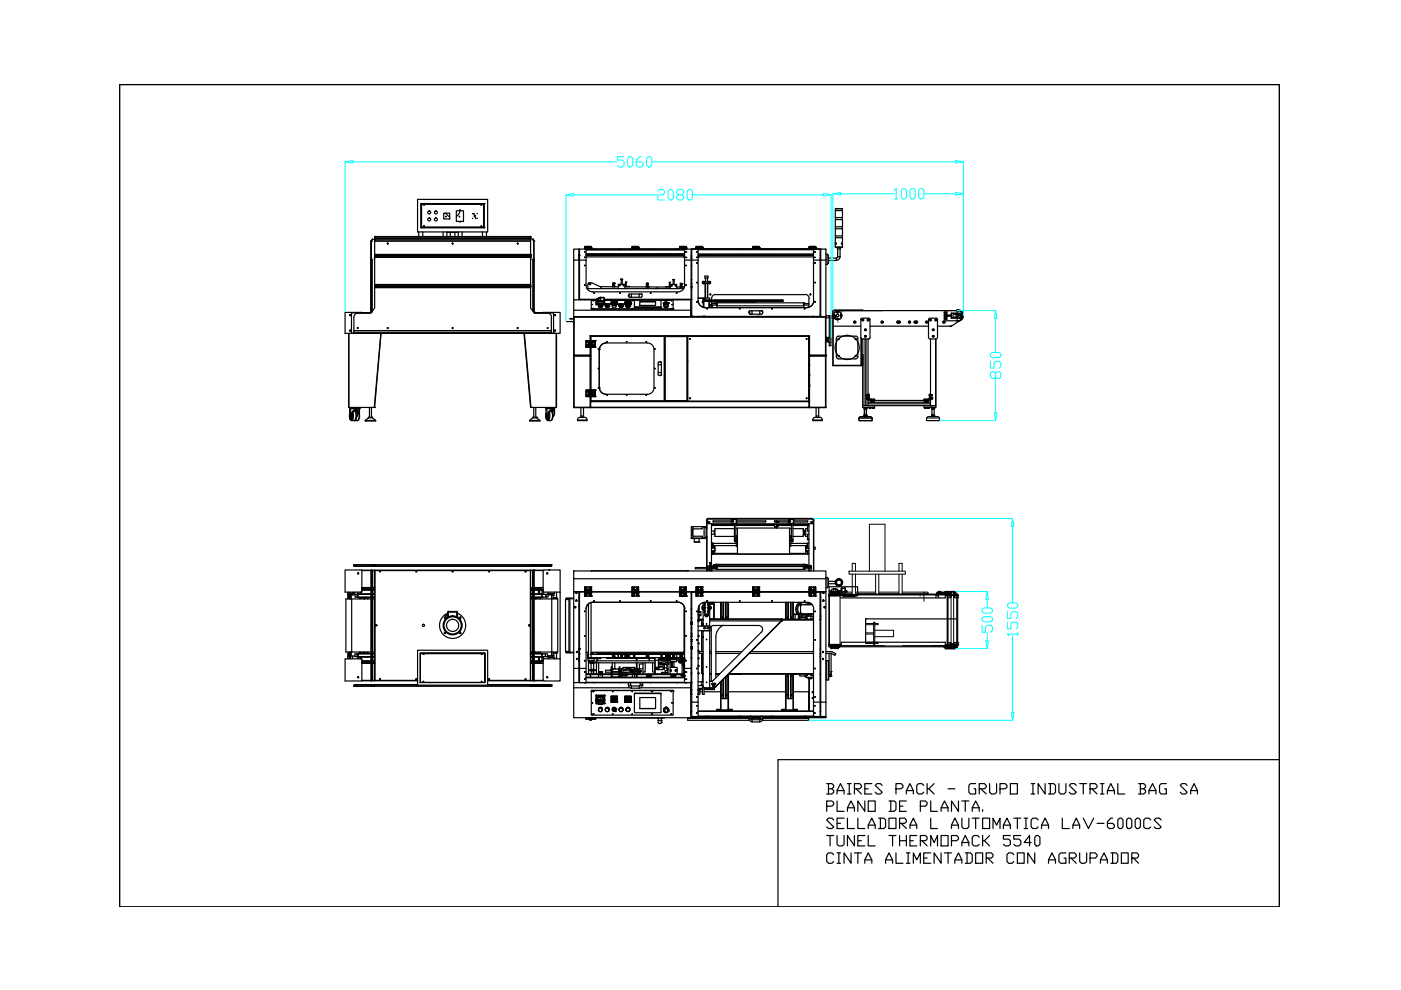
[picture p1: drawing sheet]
<svg xmlns="http://www.w3.org/2000/svg" width="297mm" height="210mm" viewBox="0 0 297 210" stroke-linecap="round" stroke-linejoin="round" font-family="sans-serif">
<!-- layer: 0 -->
<g fill="none" stroke="#000" stroke-width=".25">
<path d="M78.7 51.1v14.8zM78.7 51.1h.1M78.8 51.1h.1M78.8 54.8l.1 .3M78.8 50.9l-.1 .2zM78.9 50.8l.1-.1-.2 .3zM79 50.7h.1M79.4 54.6v.5M79.4 55h.1M79.4 51.1h33.1v2.9h-33.1zM79.4 54.6h.1M79.4 54h.1"/>
<path d="M79.4 54v.3h33.1v-.3M79.4 54.6v-.3h33.1v.3M79.4 54.3h.1M79.4 50.6h33.1zM79.4 54h33.1M79.4 50.6v.5M79.4 54.6v5.7M79.4 54.3h33.1M79.4 50.5h.1M79.5 50.2h33v.3h-33zM79.5 50.2h33M79.5 50.5h33"/>
<path d="M79.5 50.2h.1M79.5 50.2l-.1 .3zM79.5 50.5h.1M79.5 50.1l-.1 .1M79.6 50.7h32.8M79.6 50.7l-.2 .1M88.5 42.3h14.9v6.9h-14.9zM88.8 49.2v1M89.3 43.2v5M89.3 43.2h13.3v5.1M89.3 48.3h13.3M89.3 43.2v5.1"/>
<path d="M89.3 43.2h.1M89.3 48.2h.1M89.3 48.2v.1M89.3 48.2h13.3M89.3 43.3h13.2l.1 4.9h-13.2zM89.4 43.3h13.1v4.9h-13.1zM89.6 49.2v1M94 49.2v1M94.1 45.2h1.2v1.2h-1.2zM94.5 45.2l.8 .8M94.8 49.3h2.4M94.8 49.2v1"/>
<path d="M95.5 49.3v.9M96.4 49.3v.9M96.7 44.7h1.6v2.2h-1.6zM97.2 49.2v1M97.5 44.7a1.59 1.59 0 0 1-.7 1.2M97.6 44.5v.1M98 49.2v1M102.3 49.2v1M102.6 43.2v5.1M102.6 43.2h.1M102.6 43.2h-13.3M102.6 48.3h.1"/>
<path d="M103.1 49.2v1M112.4 50.7l.1 .1M112.5 50.2h.1M112.5 50.5h.1M112.5 50.2v.3M112.5 50.1v.1M112.5 54.6v.4M112.5 54.6h.1M112.5 54.6h-33.1M112.5 54h.1M112.5 54.6v5.7h-33.1M112.5 51.1h-33.1"/>
<path d="M112.5 54.3h.1M112.5 50.6h.1M112.5 50.6v.5M112.5 55v.1M113 50.7v.3M113 50.7h.1M113 50.7l.1 .2M113 55.1h.1M113 51l.2 .1zM113.1 54.8l-.1 .3M113.2 51.1h.1M113.2 54.8l-.2 .3v10.8"/>
<path d="M113.2 51.1v15M113.2 51.1v14.8M121.6 55.1v-2.3h1.1v2.3M122.7 54h.1M122.7 54.7h.1M122.7 54.2h.1M122.7 52.8h1.6M122.7 53.9h.2M122.7 55.1h.2M122.8 54l.1 .2M122.8 54.2h.1M122.8 54h.1"/>
<path d="M122.8 53.9v.1M122.9 54.2v.8M122.9 52.8v2.3M123.9 53.4h.2zM123.9 52.8h.2M124 54.5l.1 .1zM124 52.6h1.3v.2M124 52.6h.1M124 52.3h.3v.2M124 52.3v.5M124 52.5h.1M124 52.2h.1"/>
<path d="M124 54.6h-.1M124 53.4h-.1M124 53.4h.1M124 54.6h.1M124.1 56.3h-.2M124.1 52.8h.1M124.1 52.5h.3M124.3 52.9h20.8h-20.8M124.3 52.9h.1M124.3 53.9h20.8h-20.8M124.3 52.8h.1M124.3 52.8h19.5"/>
<path d="M124.3 52.9h20.8M124.3 53.9h20.8M124.3 54.2h20.6M124.3 52.8v2.3M124.3 52.2v.3M124.3 52.5h.1M124.3 52.3h.3v.2M124.3 52.5h.3M124.3 52.3v.2M124.4 52.2h-.1M124.4 52.5h.1M124.6 52.5h.1"/>
<path d="M124.6 52.2h.1M124.6 52.3v.2M124.7 52.5h.1M124.7 52.3h.2v.2M124.7 52.2h.1M124.9 52.5h.1M124.9 52.5h.3M124.9 60h.6l1.7 .8M125 52.2v.3M125 59.9l-.3 .3-.1 1M125 52.9h.1M125 52.9h.1z"/>
<path d="M125 52.5h.1M125 52.3h.3v.5M125 52.5h.3M125 52.3v.2M125 52.2h.1M125.1 52.5h-.1M125.3 52.8h.1M125.3 52.6h.1M125.3 52.5l-1.3 .1M125.3 52.5h.1M125.3 52.2h.1M125.4 52.8h-.1"/>
<path d="M125.6 52.8v.1M125.9 52.9h.1zM131.4 52.9h.1M131.4 52.9h.1zM131.6 59.2h.3v.1h-.3zM131.7 59.3v1M131.9 59.2v1.1M132.7 59.8h.1M132.7 59.8v.1M132.7 59.8l-.1 .1M134 52.6h.1M134 52.3v.5"/>
<path d="M134 52.6h1.4M134 52.3h1v.2M134.1 52.2h-.1M134.1 52.5h-.1M134.1 52.5h.1M134.1 52.5h.4M134.2 52.9h.1M134.2 52.9h.1zM134.3 52.3v.2M134.4 52.2h.1M134.4 52.5h.1M134.4 52.5h.3"/>
<path d="M134.4 52.3v.2M134.7 52.5h.1M134.7 52.3v.2M134.7 52.2h.1M134.9 52.5h.4M135 52.2l.1 .3M135.1 52.9h.1M135.1 52.9h.1zM135.1 52.5h.1M135.1 52.3h.3M135.1 52.5h.3M135.1 52.3v.2"/>
<path d="M135.1 52.2h.1M135.4 52.8h.1M135.4 52.5l-1.4 .1M135.4 52.5h.1M135.4 52.3v.5M135.4 52.2h.1M135.4 52.6h.1M137.9 52.9h.1M137.9 52.9h.1zM141.9 60h.1M141.9 60v.8M142 59.8l-.1 .2"/>
<path d="M142 59.8h.1M142 59.8v.2M142 60v.8M142.7 59.3h.3zM142.7 59.3v1M143 59.3l-.1 1M143.4 52.9h.1M143.4 52.9h.1zM143.8 52.9h-19.5h20.8M143.8 52.9h1.3M144.1 52.6h.1M144.1 52.6h1.4"/>
<path d="M144.1 52.3v.5M144.1 52.3h.3v.2M144.1 52.2h.1M144.1 52.5h.1M144.2 52.5h.1M144.2 52.5h.3M144.3 52.9h.1M144.3 52.9h.1zM144.4 52.2h.1M144.4 52.5h.1M144.4 52.3v.2M144.5 52.3h.5"/>
<path d="M144.5 52.5h.3M144.5 52.2h.1M144.8 52.5h.1M144.8 52.3v.2M144.8 52.2h.1M145 52.5h.1M145 52.5h.3M145 54.2h-.1v.3h.1M145 52.3v.2M145.1 52.2h.1M145.1 54.2v.3h-20.8M145.1 52.9h.1"/>
<path d="M145.1 52.8l-1.3 .1M145.1 52.5h.1M145.1 52.3v.2h.3M145.1 52.3h.3M145.1 52.8h2.5M145.1 52.3v.2M145.1 52.8v2.3M145.2 52.2h-.1M145.2 52.5h-.1M145.3 53.4h.2zM145.4 54.5l.1 .1zM145.4 54.6h.1"/>
<path d="M145.4 53.4h.1M145.4 52.8h.1M145.4 52.5l-1.3 .1M145.4 52.5h.1M145.4 52.3v.5M145.5 52.2h.1M145.5 52.5h.1M145.5 52.8h.1M145.5 52.8h-.1M145.5 52.6h.1M145.5 54.6h-.1M145.5 53.4h-.1"/>
<path d="M145.5 56.3h-.1M146.5 59.4h.2M146.5 59.3h.2M146.5 55.1h-1.4v5.4M146.5 54.2h.2M146.5 56.4h.2M146.5 52.8v10.7M146.5 54.3h.2M146.5 54.6h.2M146.5 54.8h.2M146.7 52.8h.1M146.7 55.1v12"/>
<path d="M147.6 52.5l1.3 .1M147.6 52.6h.1M147.6 52.8h.1M147.6 52.5h.1M147.6 52.3h.3v.2M147.6 52.5h1.3M147.6 52.3v.5M147.6 52.2h.1M147.7 52.5h.1M147.7 54.6h.1zM147.7 53.4h.1zM147.7 52.8h.1"/>
<path d="M147.7 52.8h.1zM147.7 52.5h.3M147.7 55.8h.1M147.7 59.9h.1M147.7 54.6h.1M147.7 53.4h.1M147.8 53.4h.1M147.8 54.6h.1M147.8 52.5h.2M147.9 52.2v.3M147.9 52.5h.1M148 52.3h.2v.2"/>
<path d="M148 52.3v.2M148 52.2h.1M148 52.5h.1M148 54.2h.2v.3h-.2h24.5M148 52.8h-1.3v2.3h1.3M148 52.8h1.4M148 52.8h.1M148 52.9h.1M148 52.9h23.1M148 52.9h24.5M148 53.9h24.5M148 52.8v11"/>
<path d="M148.1 54.2v.3M148.2 52.5h.1M148.2 54.2h24.3M148.2 52.2l.1 .3M148.3 52.5h.1M148.3 52.3h.3v.2M148.3 52.3v.2M148.3 52.2h.1M148.5 52.5h.2M148.5 52.5h.1M148.5 52.5h.4M148.6 52.2h.1"/>
<path d="M148.6 52.5h.1M148.6 52.3v.2M148.6 52.3h.3v.3M148.7 52.2h-.1M148.7 52.5h.1M148.7 52.5h.2M148.9 52.5h.1M148.9 52.6h.1M148.9 52.8v-.2v.2h-1.3M148.9 52.8h.1M148.9 52.8h10.7M149 52.5h.1"/>
<path d="M149 52.2h.1M149.3 59.8h-.4v.3h.4M149.4 52.8h23.1M149.4 52.8v.1M149.5 58.5h.6v.5h-.6zM149.6 59v.8M149.9 52.8h.1M150 59v.8M150.1 59.8h-.7v.3h.7M150.1 59.8h.2v.3h-.2M150.1 59.8v.3M150.2 59.7l.3-.1 .2 .3-.2 .3-.3-.1"/>
<path d="M150.3 59.8h.3v.3h-.3M156.7 52.8h.1M156.7 52.8h.2zM159.6 52.5l1.3 .1M159.6 52.6h.1M159.6 52.8v-.2v.2h1.3M159.6 52.8h.1M159.6 52.5h.1M159.6 52.3h.3v.2M159.6 52.5h1.3M159.6 52.3v.3M159.6 52.2h.1"/>
<path d="M159.7 52.5h.1M159.7 52.5h.3h-.2M159.9 52.2v.3M159.9 52.5h.1M159.9 52.3h.3v.2M159.9 52.3v.2M160 52.2h-.1M160 52.5h.1M160.2 52.5h.1M160.2 52.2v.3M160.3 52.5h.1M160.3 52.3h.2v.2"/>
<path d="M160.3 52.3v.2M160.3 52.2h.1M160.5 52.5h.2M160.5 52.5h.1M160.5 52.5h.3M160.6 52.2h.1M160.6 52.3v.2M160.6 52.5h.1M160.6 52.3h.3v.5M160.7 52.5h-.1M160.7 52.5h.1M160.8 52.5h.1"/>
<path d="M160.9 52.6h.1M160.9 52.8h.1M160.9 52.6v.2M160.9 52.5h.1M160.9 52.8h10.7M160.9 52.2h.1M163.6 52.8h.1M163.6 52.8h.2zM170.5 52.8h.1M170.5 52.8h.2zM171.1 52.8l1.4 .1h-24.5M171.5 52.6h.1"/>
<path d="M171.5 52.3v.5M171.6 52.5l1.3 .1zM171.6 52.6v.2h1.3M171.6 52.8h.1M171.6 52.5h.1M171.6 52.3h.2v.2M171.6 52.5h1.3M171.6 52.3v.2M171.6 52.2h.1M171.6 52.5h.2M171.6 52.5h.4M171.8 52.5h.2"/>
<path d="M171.9 52.2v.3M171.9 52.5h.1M171.9 52.3h.6v.2M171.9 52.3v.2M172 52.2h-.1M172 52.5h-.1M172 52.5h.1M172.2 52.5h.1M172.2 52.3v.2M172.2 52.2l.1 .3M172.5 52.5h.1M172.5 52.8h.1"/>
<path d="M172.5 52.5h.3M172.5 55.1v8.7M172.5 52.2h.1M172.6 52.3v.2M172.6 52.5h.1M172.6 52.3h.3v.2M172.6 52.2h.1M172.6 52.5h.2M172.7 54.6h.1zM172.7 53.4h.1zM172.7 52.8h.1M172.7 52.8h.1z"/>
<path d="M172.7 55.8h.2M172.7 59.9h.2M172.8 52.5h.1M172.8 54.6h.1M172.8 53.4h.1M172.9 52.8h.1M172.9 52.5h.1M172.9 52.8h1.1M172.9 52.2v.6v-.2M172.9 52.6h.1M173.9 52.8h-1.4v2.3h1.4M173.9 52.8h.1"/>
<path d="M173.9 54.7h.1M173.9 54.2h.1M173.9 55h.1M173.9 55.1h.1M173.9 52.8v14.3M174 52.8h1.1v2.3h-1.1zM174 55.1v12M175.1 53.9h.3l.3 .2v1.7l-.3 .3M175.1 56.1h.3M175.1 55.1v12h-28.7M175.4 53.9v2.2M175.7 54.7h1.6"/>
<path d="M177.1 52.3l.1 .2M177.1 50.4h1.5v1.1h-.2v.1h.2l-.2 .1 .2 .1v.6h-1.5v-.6h.2l-.2-.1 .2-.1v-.1h-.2zM177.1 44.6h1.5v1.5h-1.5zM177.1 46.6h1.5v1.5h-1.5zM177.1 48.5h1.5v1.5h-1.5zM177.1 44.3h1.5v.3M177.1 44.3v.3M177.1 46.1v.5M177.1 48.1v.4M177.1 50v.4M177.2 52.5h1.3M177.3 54.7v.5h-1.6"/>
<path d="M177.5 52.5l.1 .3h.6v-.3M177.6 52.8v1.6h.5v-1.6M177.6 54.4l-.3 .3M178.1 54.4a.78 .78 0 0 1-.8 .8M178.5 44.2h-1.4M178.6 44.2h.1M178.6 46.1v.5M178.6 48.1v.4M178.6 50v.4M178.7 52.3l-.2 .2M73.9 70.7l.1 15.7M74 70.7v15.7"/>
<path d="M74.4 70.7h6.3l-1.4 15.7M74.5 70.6h42.9M74.5 66.3h4.2M74.6 70.5l-.2 .2M75 67.3v2.8h41.9v-2.8M75 70.1h41.9M75 70.1l.2 .5M76.6 66.3l-3.4-.1v4.5h1.2M76.6 66.3h-2.1v4.3M76.6 66.2l.1 .1zM76.7 66.3h2M78.7 65.9v.2v-.2"/>
<path d="M78.7 66.1h.1M78.8 66.1h.1M78.9 65.9v-10.8l-.2-.3v11.3M79 65.8v.1M79.4 61h33.1M79.4 60.3h33.1M79.4 60.4v.2h33.1v-.2M79.4 60.9v-.2h33.1v.2M79.4 60.6h33.1M79.4 60.7h.1M79.4 60.6v.1M79.4 60.7h33.1"/>
<path d="M80.7 70.7l-1.3 15.7M80.7 70.7h.1M82.1 69.5h.2M95.9 69.5h.1M109.7 69.5h.1M111.1 70.7h.1M111.1 70.7l1.5 15.7M111.2 70.7h.1M111.2 70.7l1.4 15.7M112.5 60.7h.1M112.5 60.6v.1M113.1 66.1h.1"/>
<path d="M113.2 65.9v.2zM113.2 66.1h.1M113.2 66.3l2.1-.1-.1 .1M113.3 66.3h4.1M116.1 66.4h-2.8l-.8-1.1v-4.3h-33.1v4.3l-.8 1.1h-2.8a.83 .83 0 0 0-.8 .8M116.1 66.4a.83 .83 0 0 1 .8 .8M116.9 70.1v.3M116.9 70.4l-.1 .2h-41.6M117.4 70.6v-4.3l-2.1-.1h3.5v4.5h-38.1M117.4 70.5l.2 .2M117.9 70.7v15.7M118 70.7l-.1 15.7"/>
<path d="M120.1 68.2h1M120.8 67.5h.8M120.8 67.6h.8M121.1 68.1l.3 .1 .3 .5M121.6 63.6v-8.5h1.1v8.5M121.6 65.8h24.8v1.3h-24.8zM121.6 75.3l3.6 .1-.1-.1M121.6 67.1v8.3h3.5l.1 .1v7.2M121.6 75.3h.1M121.6 75.3v.2M121.7 75.4v.1h3.4v7.2M121.7 67.1l-.1 .2"/>
<path d="M121.7 67.1l-.1 .1M122.9 63.5h.1M122.9 63.5h3.6M123 63.5v.1M123.9 63.5v.1M124.1 60.5h-.2M124.3 60.5a1.38 1.38 0 0 0 1.3 1.4h18.2a1.38 1.38 0 0 0 1.4-1.4M124.3 73.6h.1M124.3 60.5v-5.4h-1.4v8.4M124.3 72.2h.1M124.3 72.2v1.4h.6M124.3 72.2v1.4"/>
<path d="M124.3 73.6h1.9M124.3 72.2h1.9M124.4 61.2h20.6M124.5 72.5v.1M124.5 73.3v.1M124.9 73.3h.5l.1 .3M124.9 72.2h.1M124.9 72.6h.5v.3M124.9 73.6h.1M124.9 73.3v.3M124.9 73.3h.1M124.9 72.6h.1"/>
<path d="M124.9 72.9h.1M124.9 72.6v-.4v.4M124.9 72.2v.3M124.9 72.6v1M124.9 72.5h.6M124.9 72.9h.5M124.9 73h.5M124.9 73.2h.5M124.9 72.9h.6M124.9 72.5v.1M124.9 73.2h.1M125 73.3h-.1"/>
<path d="M125 72.9h-.1M125 72.2h-.1M125.1 71.2h46.5v4.1M125.1 71.2h46.5M125.1 73.3h.1M125.1 71.2v1M125.1 72.5v.1M125.1 73.6v1.7M125.1 75.4l.1 .1M125.2 73.3h.1M125.2 76.2h.1M125.2 71.3v.9"/>
<path d="M125.2 72.5v.1M125.2 73.6v1.8M125.3 73.3h.1M125.3 72.2v-.9h15.6v13.7M125.3 72.5v.1M125.3 73.6v9.1M125.4 65.4h.1M125.4 65.4l.1 .2M125.4 72.2l.1 .3zM125.4 73v.2M125.5 72.9h.1M125.5 73.3h.1"/>
<path d="M125.5 72.6h.1M125.5 72.2h.1M125.5 63.7h-.1v1.8h.1M125.5 63.7h.1M125.5 65.5l17.1 .1M125.5 65.6h.1M125.5 73.3h-.6M125.5 73.2v.4h.6M125.5 72.5v.4M125.5 73.3v.3M125.5 72.5h.1M125.5 63.7h.9"/>
<path d="M125.5 73.2h.1M125.5 64.5l.2 .1zM125.5 73.2v.1M125.5 73.6h.1M125.7 73.3l.1 .2M125.7 72.5l.1 .1M125.7 63.7l.1 .1zM125.7 65.4h.1zM125.8 63.7h.1M125.8 65.4h.1M125.8 73.2l-.1 .1M125.8 72.3l-.1 .2"/>
<path d="M125.8 73.2v.2l-.1-.1M125.8 72.4l-.1 .1M125.8 72.4v.2l-.1-.1M126 62.2h-.1M126.1 72.2v1.4zM126.2 72.2h.1M126.1 73.6h.1M126.2 73.6h.1M126.2 72.2v1.4M126.4 64.3h.1M126.4 63.7v.9h.5M126.4 63.5v1.1"/>
<path d="M126.4 64a1.42 1.42 0 0 0 1.8 0M126.4 64.3h1.8M126.4 64.6h.1M126.4 63.6h-4.8v2.2M126.4 63.7l.5 .2 1.2-.2M126.4 63.7h.1M126.4 64.2v.1M126.5 63.7h.1M126.5 63.7l.6 .2 1-.2M126.5 63.6h.1M126.5 63.6l.6 .3 1-.2M126.5 63.5h-.1"/>
<path d="M126.5 63.6v.1M126.5 63.5l-.1 .1M126.5 63.5v.1M126.5 63.5a.42 .42 0 0 0 .3 .4 .42 .42 0 0 0 .4-.1l.9-.1M126.5 63.5h.1M126.6 63.7h.1M126.6 63.5l.3-.1-.3 .1v.2M126.6 63.5v.2M126.7 71.3h.1M126.9 64.5v.3M126.9 64.8l.2 .1 .6-.1-.1 .1-.7-.1M126.9 64.8v.2"/>
<path d="M126.9 64.5h.1M126.9 64.5l.7 .1M126.9 64.8h.1M126.9 65h.1M126.9 65l.6 .1M126.9 63.3h.1M126.9 63.3l-.4 .2M126.9 63.1h.1M126.9 64.8l.4 .2 .4-.2M126.9 65l.7 .1M126.9 63.4l-.4 .2M126.9 63.1v.7"/>
<path d="M126.9 63.1h.3M126.9 73.9v.2M126.9 78.1v.1M126.9 63.3l-.4 .1M126.9 63.3l-.3 .2M126.9 64.5h.7M126.9 64.8l.6 .1M126.9 64.5l.1 .1h.6M127 65.1h.1M127 65.1h.6M127.1 74.1h.1M127.1 74.1v8.1"/>
<path d="M127.2 63.1h.1M127.2 63.1h.2zM127.2 63.1h-.3M127.2 63.1v.7M127.2 63.1h.2M127.3 60.8h3.8M127.3 60.8l.1 .2M127.4 63.1h.7h-.7v.7M127.4 61v.2M127.4 63h-.2M127.5 64.9h-.4M127.6 65.1h.1"/>
<path d="M127.6 64.5h.1M127.6 64.5v.1M127.6 64.8l-.1 .1M127.7 65l-.1 .1M127.7 64.5h.1M127.7 64.5l-.1 .1M127.7 64.8h.1M127.7 64.5v.5M127.7 64.6h.5M128 63.6l-.5 .2-.9-.1M128 63.6h.1M128.1 63.6h.1"/>
<path d="M128.1 63.5v.2M128.1 63.7h.1M128.1 63.4v.1M128.1 63.1v.6M128.1 63.6v.1M128.1 63.5h18.4M128.1 63.5v.1zM128.2 64.3h.1M128.2 63.6h18.2v2.2M128.2 63.6v1M128.2 64.2v.1M128.2 64.6h.1"/>
<path d="M128.2 63.7v.9M128.3 64.5l.1 .3M128.3 64.5h.1M128.3 64.5l.4 .2 .5-.2M128.3 64.8l.2 .1 .7-.1M128.3 64.8h.1M128.4 64.8v.2M128.4 64.5h.1M128.4 64.8l.6 .1M128.4 64.8h.1M128.4 65h.1M128.4 65l.6 .1"/>
<path d="M128.4 64.5h-.1M128.4 64.5h.7M128.4 64.8l.3 .2 .4-.2M128.5 65.1h.1M128.5 65.1h.5M128.5 72.7h8.8a1.38 1.38 0 0 1 1.4 1.4v8.1M128.5 72.7a1.38 1.38 0 0 0-1.4 1.4M128.7 72.4v.1M129 64.9h-.4M129 65.1h.1M129.1 65l-.1 .1M129.1 64.5h.1"/>
<path d="M129.1 64.5l-.1 .1-.6-.1M129.1 64.8l-.1 .1M129.1 64.8h.1M129.1 64.8v.2M129.2 64.8l-.2 .1M129.2 64.5h.1M129.2 64.5v.3M129.6 64.5h.4M129.6 64.5v-.5h1.3v.5M129.6 64.4h.4M129.6 64h1.3M129.6 64.4h.1"/>
<path d="M129.6 64.3h.1M129.6 64.4h.3M129.6 64.3h.3M129.6 64.3h.3zM129.7 64.4h.1M129.7 64.4h.2M129.7 64.4h.2zM129.7 64.3h.1M129.7 64.2h.1M129.8 64.6l.1 .5h.7v-.5M129.8 64.2l.1-.1zM129.8 64.2h.1z"/>
<path d="M129.8 64.2h.1M129.9 60.8h.4M129.9 64.4h.1M129.9 64.3h.1M129.9 64.1h.1M129.9 63.7h.1zM129.9 65.4h.1zM129.9 60.8h.1M129.9 64.1l-.1 .1M129.9 60.7h.1M129.9 60.7v-.6h.1v.6M129.9 64.7h.1"/>
<path d="M129.9 60.7v.1M129.9 64.6v.1M129.9 64.2h.1M130 64.4h.1M130 64.2h.1M130.1 64.2h.1M130 64.5l-.2 .1 .2 .2 .6-.1-.2-.2M130 64.5h.1M130 64.5l-.1 .2 .5 .1M130 64.5l-.1 .2h.5M130 64.1l-.3 .1M130 64.2l-.1 .1"/>
<path d="M130 64.1h.1M130 64.1l-.3 .1h.2M130 64.2v.3M130 64.5l.4 .2M130 64.1l-.1 .1M130 60.7h.1M130 64.2h.2M130.1 60l-.2 .1M130.1 60h.1M130.1 60.7h.1M130.1 64.2l.1-.1zM130.1 64.1h.1"/>
<path d="M130.1 64.1v.1M130.1 64.2h.2M130.2 60l-.2 .1h.2M130.2 60v.7h-.1M130.2 60l.1 .1M130.2 60h.1M130.2 64.2l.1 .1M130.2 64.2h.1M130.2 64.3h.1M130.2 60.1h.1M130.2 60.7h.1M130.2 64.1l-.2 .1"/>
<path d="M130.2 64.1h.1M130.2 64.1v.1M130.3 60.1h.1M130.3 60.7h.1M130.3 64.3h.1M130.3 64.2h.1M130.3 60.7v.1M130.3 60.1v.6M130.3 64.1l.1 .1zM130.3 64.1h.2l-.1 .1h-.2zM130.4 64.2h.1M130.3 64.1h.1"/>
<path d="M130.3 60.8h.1M130.3 64.1v.1M130.3 64.2v.1M130.4 64.3h.1M130.4 64.2l-.1 .1M130.4 64.7h.1M130.4 64.4h.1M130.4 64.8h.1M130.4 64.4l-.4-.2 .4 .2M130.4 64.5l.1 .2-.1-.1M130.4 64.4h.5M130.4 64.4v.4"/>
<path d="M130.5 64.4h.1M130.5 64.2l-.2 .1M130.5 64.1l-.3 .1M130.5 64.2h.1M130.5 64.2l.2-.1v.1M130.5 64.1h.1M130.5 64.2h.2M130.5 64.2l-.1 .1M130.5 64.7h.1M130.5 64.3h.1M130.5 64.3h.2zM130.5 64.6v.1"/>
<path d="M130.5 64.3h.2M130.6 64.4h.1M130.6 64.4h.2M130.6 64.2h.1M130.6 64.3h.1M130.6 64.1h.1zM130.7 64.2h.1M130.6 64.1h.1M130.6 64.1v.1M130.7 64.3h.1M130.7 64.4h.1M130.7 64.2l-.2 .1"/>
<path d="M130.7 64.2v.1M130.7 64.1l-.2 .1M130.7 64.1h.1M130.8 64.4h.1M130.9 64h-1.3v.5h.4h-.4M130.9 64v.5h-.5h.5M130.9 64.5h-.5M131.1 61.2v-.9h1.4v.9M131.2 64.5l.1 .3M131.2 64.5h.1M131.2 64.5l.4 .2 .5-.2M131.2 64.8l.2 .1 .7-.1"/>
<path d="M131.2 64.8h.1M131.3 64.8v.2M131.3 64.5h.1M131.3 64.8l.6 .1M131.3 64.8h.1M131.3 65h.1M131.3 65l.6 .1M131.3 64.5h-.1M131.3 64.5h.8M131.3 64.8l.3 .2 .5-.2M131.4 65.1h.1M131.4 65.1h.6"/>
<path d="M131.5 62.2h-.1M131.9 64.9h-.4M132 65.1h.1M132.1 65l-.2 .1M132.1 64.5h.1M132.1 64.5l-.2 .1-.6-.1M132.1 64.8l-.2 .1M132.1 64.8h.1M132.1 64.8v.2M132.1 64.5v.3M132.5 64h1.3v.5v-.5h-1.3v.5h.4h-.4zM132.5 64.5h.2"/>
<path d="M132.5 64.4h1.3M132.5 60.8l9.6 .1M132.5 64h1.3M132.6 64.4h.1M132.6 64.3h.1M132.6 64.4h.2M132.6 60.7l.1 .1M132.6 60.7v-.8l.1 .8M132.6 64.3h.2M132.6 64.2l.3-.1v.1M132.6 64.2h.1M132.6 64.2h.3"/>
<path d="M132.7 64.6l.1 .3M132.7 64.9h.1M132.7 60.7h.1M132.7 64.2l.2-.1zM132.7 64.2h.2zM132.7 64.2h.1M132.7 64.6h.1M132.7 64.6l.7 .1M132.7 65h.1M132.7 64.8h.1M132.7 64.8l.7 .1M132.7 64.9l.3 .1 .5-.1"/>
<path d="M132.7 65l.2 .1 .6-.1M132.7 64.9v.1M132.7 65l.1 .1M132.7 60.7h.6M132.8 64.5l-.1 .1M132.8 64.4h.1M132.8 64.3h.1M132.8 64.1h.1M132.8 64.5h.7M132.8 64.9h.6M132.8 64.9h.1M132.8 64.9h.7"/>
<path d="M132.8 65.1h.6M132.8 64.5h.1M132.8 64.5a.39 .39 0 0 0 .6 .2M132.8 64.1l-.1 .1M132.8 64.3h-.2M132.9 64.3h.1M132.9 64.2h.1M132.9 72.4v.1M132.9 64.4h.1M132.9 64.5h.1M132.9 64.1l-.3 .1M132.9 64.2h.1z"/>
<path d="M132.9 64.1h.1M132.9 64.4v.1M132.9 64.2h.2zM132.9 64.4l.1 .1M133 64.4h.1M133 64.3h.1M133 64.2l.1-.1zM133 64.2h.1M133 64.2l-.1 .1M133 64.1h.1M133 64.1v.1M133.1 64.3h.1"/>
<path d="M133.1 64.3h.1zM133.1 64.4h.1M133.1 64.4l-.2 .1M133.1 64.2h.1M133.2 64.1l-.3 .1M133.2 64.1h.1M133.2 64.2h.1M133.2 64.1l-.3 .1h.2M133.2 64.1l-.1 .1M133.2 64.4h.1M133.2 64.4h.2M133.2 64.3h.1"/>
<path d="M133.2 62.7h.1M133.2 64.2l-.1 .1M133.2 64.1l.2 .1zM133.2 64.1h.2v.1h-.2zM133.3 64.2h.1M133.2 64.2v.1M133.2 64.1v.1M133.2 64.1h.2M133.3 64.3h.1M133.3 60.8h.1M133.4 64.4l-.1 .1M133.4 64.4h.1"/>
<path d="M133.4 64.3h.1M133.4 64.2h.1M133.4 64.9h-.4M133.4 64.5h.4h-.3M133.4 64.2l-.2 .1M133.4 64.1l-.2 .1M133.4 64.2l-.2 .1h.2M133.4 64.1h.1M133.4 64.2h.2M133.4 64.5h.4M133.4 64.2v.1M133.4 64.4v.1"/>
<path d="M133.4 63h.1M133.4 63h.5M133.4 64.3h.2zM133.4 64.3h.2M133.5 64.4h.1M133.5 64.5v.3M133.5 64.4h.2M133.5 64.2h.1M133.5 64.3h.1M133.5 64.1h.1zM133.6 64.2h.1M133.5 64.1h.1"/>
<path d="M133.5 64.5h.1M133.5 64.5l-.1 .2M133.5 64.1v.1M133.5 64.8l-.1 .1M133.5 65l-.1 .1M133.5 64.6h.1M133.5 64.9h.1M133.5 64.6l-.1 .1M133.5 64.9v.1M133.6 64.3h.1M133.6 64.4h.1M133.6 64.2l-.2 .1"/>
<path d="M133.6 64.2l-.2 .1h.2M133.6 64.2v.1M133.7 64.4h.1M133.7 64.1l-.3 .1M133.7 64.1h.1M133.7 64.1l-.1 .1M133.9 62.3v.7M134 63.7h.1M134 65.4h.1M134.5 63.7h-6.3M134.5 65.1h.1M134.5 65.1l.1 .2"/>
<path d="M134.6 65.1h5.5v.2h-5.5zM134.6 65.1l-.1-1.4h5.6v1.4M135.5 62.3h.4M135.5 62.3h-1.6a.4 .4 0 0 0-.6 .2 .4 .4 0 0 0 .1 .5M135.5 62.3v.7M135.7 64h3.3v.8h-3.3zM135.7 64h3.3M135.9 62.3h.1M135.9 62.3a.4 .4 0 0 1 .2 .6 .4 .4 0 0 1-.6 .1h-1.6M137 60.8h.5M137 60.8h.1M137 72.4v.1"/>
<path d="M137 60.1l.1 .7M137.1 60.8h.1M137.1 60.1h.1M137.2 60.1h-.2M137.2 60.1h.1M137.2 60.1h.2v.7h-.2M137.2 60.8h.1M137.3 60.1h.1h-.2v.7M137.4 60.8h.1M137.4 60.1v.7M137.5 60.8h.1M137.5 60.8v.1"/>
<path d="M137.7 71.3h.1M138 62.2h-.1M138.1 65.4h.1zM138.2 65.4h.1M138.8 78.1v.1M138.8 73.9v.2M139.4 61.2h-.3M139.5 61.2h-.4M139.5 61.2h-.5M139.5 79v.4a.39 .39 0 0 0 .7 0M139.5 77.3v1.7M139.5 77.3h.7"/>
<path d="M139.5 79h.7M139.9 76.7l.3 .2v.4M139.9 76.7h.1M139.9 79.6h.1M140.1 65.3h.1M140.1 63.7h.1M140.1 63.7h2.6v1.7M140.1 65.1v.2M140.2 76.9a.39 .39 0 0 0-.7 0v.4M140.2 79v.4M140.2 79.4l-.3 .2M140.2 77.3v1.7"/>
<path d="M140.6 64.3a.58 .58 0 0 1 .6-.3 .58 .58 0 0 1 .5 .5 .69 .69 0 0 1-1.1-.2zM140.6 64.3l.3 .2h.6l.2-.2M140.6 64.4l.3 .1h.6l.2-.1M140.8 64.2l.5-.1 .4 .2-.7 .1-.2-.1zM140.8 64.3h.1zM140.8 64.5l.1 .4 .7-.1v-.3M140.8 65l.3 .2 .5-.2M140.8 65h.1M140.8 64.3l.3 .1M140.8 64.3h.1M140.8 64.8l.2 .3 .5-.1 .1-.2M140.9 64.3h.1"/>
<path d="M140.9 64.9a.42 .42 0 0 0 .6 .1l.1-.1M140.9 71.3h.1M140.9 79.7h.1M140.9 71.3v13.7M140.9 64.2h.1M140.9 64.3h.2zM141 71.4h4.6M141.1 64.4h.1M141.2 60.8h.1M141.2 64.1h.1M141.2 64.1h-.3M141.2 60.8v.1"/>
<path d="M141.5 64.3h.1M141.5 64.3l.2-.1-.1 .1M141.6 64.2l-.1 .1M141.6 64.2h.1M141.6 64.3h.1M141.6 65h.1M141.7 64.2h.1M141.7 64.2h-.1M141.7 64.3h.1M141.8 63.5v.1M141.9 60.8h.1M141.9 60.8l-.6 .1"/>
<path d="M141.9 63.5v.1M142 60.8l-.1 .1M142.1 61.2v-.9h1.4v.9M142.3 63.7h.1zM142.3 65.4h.1zM142.4 64.6l.2-.1zM142.5 64.5h.1M142.6 63.5l-.1 .1M142.6 65.5h.1M142.7 65.4l-17.2 .1M142.7 65.5h.1M142.7 65.4v.1"/>
<path d="M142.9 63.5h-.3M143 63.5h.1M143.5 60.9h1.6M143.5 62.2h-.1M143.6 63.5v.1M143.7 63.5v.1M144.2 60.8h.4M144.2 60.8h.1M144.2 60.1v.8M144.2 60.1h.2M144.3 60.1h.1M144.4 60.1h-.2"/>
<path d="M144.4 60.1h.1M144.4 60.1v.7h-.2M144.4 60.1h.1v.7M144.4 60.8h.1M144.4 60.8h.2M144.5 60.1h.1M144.5 60.1l.1 .7M144.5 60.8h.1M144.6 60.1h.1M144.6 60.8h.1M144.6 60.8v.1M145.4 60.5h.1"/>
<path d="M145.8 71.7h.1M145.8 71.3v13.7M145.8 71.3h25.7v13.7h-25.7zM145.8 76.5v.2M145.9 71.3h.1M146.4 66.9l.2 .1M146.4 65.8l.1 1.2M146.4 65.7l.1 .1M146.5 71.3h.1M146.5 60.1l.1 .7M146.5 60.8h.1M146.5 60.9h.2"/>
<path d="M146.5 63.5h.1M146.5 67h.1M146.5 60.2h.2M146.5 67h.2M146.5 66.9h.2M146.6 61.2l.1 .1M146.6 60.8h.1M146.6 60.1h.1M146.7 71.3h.1M146.7 67l-.2 .1M147.7 64h.1M148 63.2h1.1"/>
<path d="M148 63.3h1.1M148.1 63.8a1.38 1.38 0 0 0 1.3 1.4M148.2 67.1h.1M148.3 67.1h.1M148.5 67.1h.1M149 67.1h.1M149.1 63.9h.1M149.1 63.9l-.1 .3v-.3h-.1v.3h.2M149.1 63.9h-.1M149.1 63.9h1.7M149.1 63.8v.1M149.1 63.9v1.3"/>
<path d="M149.2 67.1h.1M149.2 63.9v1.3M149.3 67.1h-.2M149.3 67.1h.1M149.4 63.2h-.3v.4h.3h-.3v.2h.3M149.4 63.2h1.1v.4h-1.1zM149.4 67.1h.1M149.4 60.1a.28 .28 0 0 1-.4 0 .28 .28 0 0 1 0-.4 .28 .28 0 0 1 .4 0l-.1 .4h.1M149.4 65.2h.1M149.4 65.2h21.7M149.5 67.1h.1M149.5 71.3h.1"/>
<path d="M149.5 60.1v3.1M149.6 71.3h-.1M149.6 60.1v3.1M149.9 65.5h.1M150 60.1v3.1M150.1 71.3h.1M150.2 71.3h.1M150.2 60.1h.1M150.3 63.9v1.3M150.4 64.6h.4v.6v-.6h.3v.6M150.4 63.9v1.3M150.4 71.3h.1"/>
<path d="M150.8 64.4h1.1M150.8 63.3v.3M150.8 64v.6M151.1 64.7h.8M151.5 63.8l.3 .1zM151.5 63.8h-.7l.7 .1h-.7v.1h.7M151.5 63.6l.1 .1M151.5 63.8h.1M151.5 63.6h-2.1v.2h2.1M151.5 63.6h14.2M151.6 63.7h.1M151.7 62.5h19"/>
<path d="M151.7 62.4a.83 .83 0 0 0-.8 .9M151.8 63.9h-.3v.1h.3M151.8 63.9h2.7v.1h-2.7M151.8 63.9h13.9M151.8 63.9v.1M151.9 64.2v.6h18.6v-.6M151.9 71.3h.1M152 64.2h-.1M152 64.2h18.4M152 64.2v.6M154.5 63.9l4.9 .1h-4.9M155.3 71.3h.1"/>
<path d="M156.8 65.5h.1M158.8 66.2h.1M159 65.9h.4M159 66.6h.1M159 66.6h.4M159 65.9a.41 .41 0 0 0 0 .7M159 65.9l-.2 .3M159.2 64h.7M159.4 64h.1M159.4 64h.6M159.4 65.9h1.7M159.4 66.6h1.7"/>
<path d="M159.4 65.9v.7M159.9 63.9h.1M159.9 64h.1M160 63.9h.1M160 64h-.1M160 64h.1M160.7 67.1h.1M160.7 67.1h-.1M160.8 67.1h.1M161.1 65.9h.4M161.1 65.9v.7M161.5 65.9h.1"/>
<path d="M161.5 65.9a.41 .41 0 0 1 .2 .6 .41 .41 0 0 1-.6 .1M161.5 65.9l.2 .3M163.6 65.5h.2M165.7 63.6l.2 .1M165.7 63.6l-14.1 .1M165.7 63.8h.1M165.7 63.7h.1M165.7 63.7l-14.2 .1M165.7 63.7l-13.9 .1M165.7 63.7h.2h-.2M165.7 63.9h.1M165.7 71.3h.1"/>
<path d="M165.8 63.8h.1M165.8 63.7h.1M165.9 63.8h-.1M165.9 63.7l-.1 .1M165.9 63.7h.1M165.9 63.7v.1M165.9 63.8h.1M165.9 63.8l-.2 .1M169.1 71.3h.1M169.2 71.3h.1M170.4 64.2h.1M170.4 64.2v.6"/>
<path d="M170.5 64.4h1M170.5 64.7h1M170.5 65.5h.2M170.7 62.4a.83 .83 0 0 1 .8 .9M171.1 65.2h.1M171.5 77.3v.2M171.5 77.5h.1M171.5 79.4h.1M171.5 79.7h.1M171.5 75.3h.1M171.5 73.1h.1M171.5 71.5h.1"/>
<path d="M171.5 72h.1M171.5 75.8h.1M171.5 76.3h.1M171.5 77h.1M171.5 71.4h.1M171.5 79.4v.3M171.5 75.4l3.5-.1zM171.5 63.3v1.8M171.5 71.3v4.1M171.7 75.4l-.2 .1M172.2 67.1h.3M172.5 63.8a1.38 1.38 0 0 1-1.4 1.4"/>
<path d="M172.7 64h.2M173.9 66.7h.1M173.9 67h.1M175 75.4l.1 10.9M175 75.4h-3.4l-.1 .1v9.7M175 75.4l.1 .1M175.1 75.3h.1M175.1 75.3l-.1 .1M175.1 67h.7M175.1 67.4h.7M175.1 67.2l-.1-.1 .1 8.2-.1-8h-53.3v8h3.4M175.2 71.7h.1"/>
<path d="M175.2 71.7l-.1 .8M175.2 71.5h.4M175.2 71.6h.4M175.2 71.5l-.1 .1M175.6 71.7h-.1v.8h.1M175.6 71.7h.1M175.6 71.7l.1 .8M175.6 71.5l.1 .1M175.7 72.5h.4M175.8 67h.4v.4h-.4zM175.8 67.4v4.3M175.8 72.5v.8h.4v-.8"/>
<path d="M176.1 71.7l.1 .8zM176.1 71.7h-.4v.8M176.2 67h.1M176.3 67h.9v.4h-.9zM176.3 67.4h-.1v4.3M176.6 65.8l6.3 .1M176.6 69.2h5.9M177 67l-.1 .1-.2-.2h.3v.5M177.3 71.7v4M177.3 75.7l.5 .4M177.4 66.2l.2-.1 .1 .2h-.3zM177.4 67.5h.2l.1 .2h-.3z"/>
<path d="M177.6 65.9h.1M177.7 76.1h3.8M178.2 66.9l.1-.1 .1 .2-.1 .1zM181.2 68.3l.1 .1zM181.5 71.3h-3.7l-.5 .4M181.5 71.3l.4 .4M181.9 75.7l-.4 .4M181.9 71.7v4M182.5 67.7l.3-.2h1.4l.3 .2v4l-.3 .2h-1.4l-.3-.2zM182.6 71.7v5.8h-6M182.8 67.8h.3v.2h-.3zM182.9 71.9v14.5h2.5v-.4"/>
<path d="M183.3 71.2h.4v.2h-.4zM183.3 69.8h.4v.2h-.4zM183.4 71.9v14.1M183.6 71.9v14.1M183.9 67.8h.3v.2h-.3zM184 71.9v14.1M184.5 69.2h12.4M187 68.3l.1 .1zM190.3 68.3l.1 .1zM190.6 68.3l.1 .1zM192.8 68.3v.1zM193.9 68.3l.2 .1z"/>
<path d="M194.2 68.3l.2 .1zM196.4 68.3l.1 .1zM196.9 67.7l.2-.2h1.5l.2 .2v4l-.2 .2h-1.5l-.2-.2v-4M197.1 67.8h.4v.2h-.4zM197.3 71.9v14.1M197.7 69.8h.3v.2h-.3zM197.7 71.2h.3v.2h-.3zM198.2 67.8h.4v.2h-.4zM198.8 69.2h2.9M198.8 67.7h.1M200 68.3l.1 .1zM200.2 66.2h.1"/>
<path d="M200.2 67.7h.6M200.2 66.2h.6M200.2 66.2v1.5M200.3 66.2h.4v1.4h-.4zM200.3 67.6l-.1 .1M200.4 66.4l.1 .1zM200.7 67.6l.1 .1M200.8 67h.9M200.8 66.8h.9M200.8 66.2h-.1M200.8 66.2v1.5M201.7 66.4l.1 1"/>
<path d="M201.7 67.5h2.2M201.7 66.4h2.2M201.7 66.4v1.1M201.7 69.1v.1M201.8 67.4h2M201.8 66.4h2M201.8 67.4l-.1 .1M203 66.9h1.2M203 65.8a1.12 1.12 0 0 1 1.1 1.1 1.12 1.12 0 0 1-1.1 1.1h-2.9M203.2 68.1a1.25 1.25 0 0 0 1.1-1.3 1.25 1.25 0 0 0-1.4-1.2v2.7M203.2 66.7h.1M203.3 65.9h-26.7v11.6h6v-5.8"/>
<path d="M203.3 65.9a.99 .99 0 0 1 .9 .7 .99 .99 0 0 1-.4 1.1M203.8 67.8l-2.1 1.4M203.8 67.4l.1-1v1.1M203.8 67.4l.1 .1M74 86.4h5.3M74.1 86.6v1.8l.3 .1M74.1 86.6h2.1M74.2 86.6h.1M74.2 88.2h.1M74.2 88l.1 .3zM74.3 88.1v.1M74.4 86.4l1.5 .1"/>
<path d="M74.4 88.5a1.5 1.5 0 0 1 1.1-1.7 1.28 1.28 0 0 1 0 1.8l-.1 .5-.2 .1M74.4 86.6v1.7M74.4 88.5h.1M74.4 86.6h1.8M74.4 86.6h-.3M74.4 88.7h.1M74.4 86.4l.1 .1M74.4 86.6h.1M74.4 88v.5M74.5 87.9l-.1 .6-.1 .1-.1-.1M74.5 87.7l.1 .8-.2 .2-.1-.1M74.6 87.7l-.1 .9"/>
<path d="M74.6 87.5l.2 .7a.53 .53 0 0 1-.5 .8l-.2-.5v-.7M74.7 89.1h-.1M74.8 87.3h.1M74.8 87.3l.1 1.1-.2 .7M75 87.1h.2M75 87.1h.1M75.1 87.1a1.36 1.36 0 0 1 0 2.1l-.7-.1-.2-.3-.1-1.1M75.1 87.1l.3 .2 .1 .5v.7l-.3 .6M75.1 87v.1M75.2 89.2h.1M75.2 87h.1M75.2 87.1h.1"/>
<path d="M75.2 86.9v.3M75.3 89.1h-.2M75.5 86.9v.5M75.6 88.3a.9 .9 0 0 0-.1-1.4 1.38 1.38 0 0 0-1.1 1.6M75.9 86.6h.1M75.9 86.5h.1M75.9 86.5v.1M75.9 86.6h-1.5M75.9 87.2a1.41 1.41 0 0 1-.2 2h-.5M75.9 86.4v.1M75.9 87.2l.2 .8a1.05 1.05 0 0 1-.4 1.2M76.1 87.4v-.7l-.2-.1v.9"/>
<path d="M76.2 86.6h.1M76.2 86.6v1.1M77.4 89.1h2.2M78.1 88.6l-.7 .7h2.2v-.2M78.1 88.6h.9M78.1 88.6v-.1h.9v.1M78.3 86.4v2.1M78.8 86.4v2.1M79 88.6l.6 .5M79.3 86.4h.1M79.4 86.4h.1M112.3 89.1h2.2"/>
<path d="M112.5 86.4h.1M112.5 86.4h5.4M112.6 86.4h.1M113 88.6l-.7 .5M113 88.6h.8M113.2 86.4v2.1M113.6 86.4v2.1M113.8 88.6l.7 .7h-2.2v-.2M113.8 88.6h.1M113.8 88.5h.1M113.8 88.5v.1M113.8 88.5h-.8v.1"/>
<path d="M115.8 86.6v1.7l.2 .2M115.8 86.6h1.8v.9M115.8 86.6h.1M115.8 88.2h.1M115.9 88.6l.1 .1a.76 .76 0 0 0 .2-1l.1 .7-.2 .3M115.9 88v.3zM116 86.4l1.5 .1M116 86.6v1.7M116 88.1v.1M116 86.4l.1 .1M116 86.5l1.5 .1zM116 88.5a1.5 1.5 0 0 1 1.2-1.7 1.08 1.08 0 0 1 0 1.7"/>
<path d="M116 86.6h-.2M116 88.5h.1M116 88.7h.1M116.1 86.6h-.1M116.1 88.5h.1M116.1 88v.5M116.1 87.9a.41 .41 0 0 1-.2 .6h-.1M116.2 88.6l-.1 .1M116.3 87.5l.1 .5a.7 .7 0 0 1-.4 1l-.2-.5v-.7M116.3 89.1h-.1M116.4 87.3h.1M116.4 87.3l.2 .9-.3 .9"/>
<path d="M116.6 87.1h.2M116.8 87.1a1.36 1.36 0 0 1 0 2.1h-.6l-.3-.2-.2-.8 .1-.5M116.8 87.1a1.69 1.69 0 0 1 .1 2M116.9 86.9v.3M116.9 89.1h-.1M117.1 86.9v.5M117.2 88.3a.82 .82 0 0 0-.2-1.4 1.38 1.38 0 0 0-.9 1.6M117.6 86.6h.1M121.6 86.3l.1 .1M122.4 89.1v.1h2v-.1M122.4 89.1h2M123 88.5h.9"/>
<path d="M123 88.5l-.5 .2-.1 .3M123.2 86.4v2.1M123.6 88.2v.3M123.7 86.4v1.8h-.5M123.9 88.5h.3l.3 .5M124.3 84v.1M124.3 82.7l-.1 1.4h.7M124.3 82.7h.1M124.9 82.7h-.6M124.9 82.7v1.4M124.9 83.4h.6M124.9 82.7h1.2"/>
<path d="M124.9 83.1v.3M124.9 84.1h.1M124.9 83.8h.1M124.9 83.4h.1M124.9 83.1h.1M124.9 84.1h.5M124.9 83.1v-.4h-.6v1.4h.6M124.9 83.4v.4M124.9 83h.1M124.9 83.1h.5v.3M124.9 83v.1M124.9 84.1h.6"/>
<path d="M124.9 83.4h.5M124.9 83h.5M124.9 83h.6M124.9 83.7h.1M124.9 84l.1 .1M125 83l-.1 .1M125 83.7h-.1M125 82.7h-.1M125.1 84.1v2.2h-3.4l-.1-10.8v10.8h3.6M125.1 83h.1M125.1 83.7v.1M125.2 86.3l-.1 .1"/>
<path d="M125.2 85.2h46.3v1.1h-46.3zM125.2 86.3h46.3M125.2 83h.1M125.2 83.7v.1M125.2 84.1v.9M125.3 84.1v.9h15.6M125.3 83h.1M125.3 83.7v.1M125.4 83.4l.1 .3M125.4 82.7l.1 .3zM125.5 83v.1M125.5 83.4h.1"/>
<path d="M125.5 82.7h.1M125.5 83.7v.4h.6M125.5 83v.4M125.5 83h.1M125.5 83.7h.1M125.5 83.7l-.6 .1M125.5 83.7v.3M125.5 83.7h-.6M125.5 83.7v.4M125.5 84.1h.6M125.5 84l.1 .1M125.5 84v.1"/>
<path d="M125.7 82.9l.1 .2M125.7 83.8l.1 .1M125.8 82.8l-.1 .1M125.8 83.6l-.1 .2M125.8 83.7l-.1 .1M125.8 82.8v.2l-.1-.1M125.8 83.7v.2M126.1 82.7v1.4zM126.1 82.7h.1M126.1 84.1h.1M126.2 84l-.1 .1M126.2 82.7h.1"/>
<path d="M126.2 84.1h.1M126.2 82.7v1.4M126.9 82.2v.1M127.1 82.2h.1M127.1 82.2a1.38 1.38 0 0 0 1.4 1.4M128.7 83.7v.1M132.9 83.7v.1M137 83.7v.1M137.7 85h.1M138.7 82.2a1.38 1.38 0 0 1-1.4 1.4h-8.8M138.8 82.2v.1M140.9 85h.1"/>
<path d="M141 84.9l4.8 .1h-4.9M141 84.9l-.1 .1M141 84.9l-.1-13.6h4.9l-.2 .1v13.5M145.8 85h-20.6v.2M171.5 81.6h.1M171.5 81.9h.1M171.5 85h.1M171.5 86.3h.1v-10.8h3.4l.1 10.8M171.5 86.3l.2 .1M171.6 86.3l3.4 .1zM172.3 89.1h2v.1h-2zM172.9 88.5h.9"/>
<path d="M172.9 88.5l-.5 .2-.1 .3M173 86.4v1.8h.6v-1.8M173.1 88.2v.3M173.5 88.2v.3M173.8 88.5h.3l.2 .5M175.1 86.3l-.1 .1M182.9 86h15.5M183.3 86.7v1.3M183.6 86.4h1.7M183.7 84.6l.6 .1v-.3l-.2-.1v.4h.2M183.7 84.4h.1M183.7 84.6v-.2v.2"/>
<path d="M183.7 83.7h.2M183.7 84.6h.1M183.7 86.7v1.3M183.7 84.6h.2M183.9 83.7v.2M184 84.7v.2h.2M184 85.3h13.3M184 85.6h13.3M184.1 83.7h.2M184.1 83.7h-.4v.2h.6M184.3 83.9h.1M184.3 83.6v.1"/>
<path d="M184.3 84.3v.1M184.3 83.6h-.2v.4h.2M184.3 84.4h-.6h.2v.2M184.3 83.7v.2M184.3 84.4v.2M184.5 84.7v.1h.4v-.1M184.5 84.7h.4M184.6 84.7v.5v-.2h.2M184.6 88.3h-2.2l-.3 .3M184.6 88.3l.3 .3v.6h-2.8v-.6M184.7 84.9h11.9M184.8 84.7v.5"/>
<path d="M184.8 84.6l-.3 .1M184.8 85.2v.1M184.8 85.2l-.2 .1M185.1 84.7v.1h.3v-.1M185.1 84.7v.5v-.2h.2M185.3 84.7v.1M185.3 85v.2M185.3 85.2l-.2 .1M185.3 85.2v.1M185.3 84.8v.4M185.4 84.7h-.3h.4M195.9 84.7v.1h.4v-.1"/>
<path d="M195.9 86v.4h2.5M195.9 84.7h.3M196 85.2l.2 .1M196 85.2v.1M196 84.7v.5M196 85v.2M196 86.4h1.7M196.2 84.7v.5v-.2h-.2M196.2 84.7h.1M196.2 84.6l-.3 .1M196.4 84.7v.1h.4v-.1M196.5 85.2l.2 .1"/>
<path d="M196.5 85.2l.1 .1M196.5 84.7v.5M196.6 84.6h.2M196.7 84.7v.5v-.2h-.2M196.7 88.3h2.2l.3 .3v.6h-2.8v-.6zM196.8 84.7h.1M196.8 84.7h-.3M197 84.4h.6h-.2v.2M197 84.7v-.4h.2v.4h-.2M197 83.6h.2v.4h-.2M197 83.7h.2M197 83.7v.2h.6v-.2h-.4"/>
<path d="M197 84.6h.6M197.1 84.6v.1M197.1 84.3l-.1 .3M197.1 83.9h.1M197.1 83.6l-.1 .3M197.3 84.7v.2h-.2M197.4 83.7h.2M197.4 84.6h.2M197.4 83.7v.2M197.5 86h.1M197.6 86.4v1.6M197.6 84.4h.1"/>
<path d="M197.6 84.6v-.2v.2M197.6 84.6h.1M198 86.4v1.6M198.4 86v-14.1v14.5M198.4 86v.4M75 119.8l.8-.1h-.8v.3M75 119.8h.1M75 119.8h4.4M75.8 119.7h2.8M79.4 120h.2M79.4 120h.1M79.4 120v-.2h33.1v.2"/>
<path d="M79.4 119.8h33.1M79.4 119.7h-.8l.8 .1M112.5 119.7h.8l-.8 .1M112.5 119.8h4.4M113.3 119.7h2.8l-2.8 .1M116.1 119.7h.8l-.8 .1M116.9 119.8h.1M116.9 119.8l-.1 .3h-4.3M146.6 114.2h.1M146.9 114.2h2h-2M146.9 114.2h.1M146.9 112.1v2.1"/>
<path d="M146.9 111.7h-.3v2.5M146.9 112.4h-.1v1h.1M146.9 113.7h2v.5M147.2 114.9h.1M147.2 114.2v.7h1v-.7M147.2 114.9h1M148.2 114.9h.1M148.9 114.2h.1M148.9 111.7v.4h-2M148.9 111.7h-2v.4M148.9 111.7h.4M149 114.2h.1"/>
<path d="M149.3 114h.4v-2.2h-.4v2.4M149.3 111.7h.4v.1M149.3 114.2h.1M149.3 111.7v.1M149.7 113.7h.2M149.7 112.1h.2M149.7 114v.2h-3.1M149.8 110.3l.1 1.7M149.8 112h.1M149.8 113.9h.1M149.8 112v.1M149.8 113.7v.1"/>
<path d="M149.8 113.9v6.4M149.9 110.2v.1M149.9 113.8l-.1 .1M150 109.9h22.4v.2h-22.4zM150 110.1v.8l.1 .1M150 110h-.1v10.3M150.1 111l.9 .1M150.4 110.6l-.2 .1 .2 .1M150.4 110.6v.2M150.4 119.3h.3v.1h-.3zM150.4 119.9h.4v.2h-.4zM150.5 119.4v.5"/>
<path d="M150.7 119.3v.6M150.8 111v9.3M150.8 111.4h4.9M150.8 116.2h.7M150.8 116.8h.7M150.8 112.6h.6v.7h-.6M150.8 115.1h.3v1.1M151 111.1h4.7M151 111.1v.1h4.7M151.1 117.5v-.2l.1 .2M151.1 116h.4M151.1 115.2h5"/>
<path d="M151.1 115.9h.4M151.1 116.9h.4M151.1 116.8v.5h-.3M151.2 115.2v.7M151.2 116.9v.6M151.2 117.5h20.1M151.2 110.4h3.9v.3h-3.9M151.2 110.4v.2M151.3 119.9v.2h.2v-.2M151.3 119.9h.2M151.3 119.9v-.2h.2v.2M151.3 119.9h.2z"/>
<path d="M151.5 113.2l.1 .2M151.5 119.9h.1M151.5 119.8h.3M151.5 119.9h.3M151.5 116.2h.1M151.5 116.7h.1M151.5 115.7h.1M151.5 115.7h4.6M151.5 115.7v1.6h4.9M151.6 119.8v.2M151.6 112.4l-.1 .2M151.8 119.7h.1"/>
<path d="M151.8 119.8h.1M151.8 119.8v.5zM151.8 119.8h19M151.8 119.7h18.8M151.9 119.7v.4zM155.1 110.1l.1 .9zM155.2 111h.9M155.2 110.1h.9M155.4 110.4h.1M155.7 112.1h-4.1v1.6h4.1M155.7 110.1h.3M155.7 111v3.8"/>
<path d="M155.7 114.4h.3M156 111.4h8.2M156 113.7h.1M156 112.1h.4M156 111v3.8M156 111.1h11.8M156 111.2h11.8M156.1 110.1l.1 .9zM156.2 110.4h6.1v.2M156.2 110.7h6.1M156.4 117.5h.1M156.4 117.5v-5.5h11v5.5"/>
<path d="M156.4 117.5h11M156.4 113.6h-.3v2.2h.3M164.2 111.2v.5h.4M164.2 110.4v.3M164.3 110.4h2.9M164.3 110.7h2.9M164.3 110.4v.2M164.3 111.7l.3 .1-.1 .1v-.1M164.6 111.7v.2M164.6 111.9h.1M164.6 110.4v.3M164.6 111.2v.7"/>
<path d="M164.7 110.4v.3M164.7 111.4h.1M164.7 111.2v.7M164.7 110.6h.1M164.8 110.6h.1M164.9 110.6v.1M164.9 110.6h.1M164.9 111.2v.5h-.2M164.9 111.4h2.9M167.1 110.4v.3M167.3 110.1h.9v.9h-.9zM167.3 110.1v.9"/>
<path d="M167.4 117.5h.1M167.4 113.6h.3v2.2h-.3M167.4 112.1h.4M167.5 110.7h.1M167.7 115.2h3.6M167.7 113.7h.1M167.7 115.7h3.1M167.8 110.1h.3M167.8 111v3.8M167.8 114.4h.3M168.1 112.1h2.2v1.6h-2.2M168.1 111.4h3.1"/>
<path d="M168.1 111v3.8M168.2 110.1v.9M168.3 110.4h2.9M168.3 110.7h2.9M170.3 112.4h.1M170.3 113.5h.1M170.3 112.4v.1M170.3 113.3v.2M170.3 112.4l.2 .2M170.5 113.2l-.2 .2M170.5 119.7v.4M170.6 112.6v.7"/>
<path d="M170.6 119.8h.1M170.6 119.7h.1M170.6 119.9h.2M170.6 119.8v.5M170.8 119.8h.1M170.8 119.9h.1M170.8 119.8v.2h-.2M170.8 119.7h.3v.2h-.3zM170.8 119.9v.2h.3v-.2M170.8 115.7h.1M170.8 116h.5M170.8 115.9h.5"/>
<path d="M170.8 116.9h.5M170.8 115.7v1.6h-3.4M170.8 116.2h.7M170.8 116.7h.1M170.8 112.6h-.4v.7h.4M170.9 119.9h.1zM170.9 116.2v.6h.6M171 119.9h.1M171.2 116.9v.6zM171.2 115.2v.7zM171.2 110.4v.2M171.2 112.1h-.4v1.6h.4"/>
<path d="M171.2 114.3v.2h.3M171.3 116.8v.5h.2M171.3 117.3v.2zM171.4 111.1v.1h-3.3M171.4 111v.1M171.5 111.5h-.3v1.1h.3M171.5 113.3h-.3v1h.3M171.5 111v9.3M171.5 111.4h-.3v.1M171.5 115.1h-.2v1.1M171.6 119.9h.4v.2h-.4zM172 110.6l.2 .1-.2 .1"/>
<path d="M172 110.6v.2M172.4 110l.1 11.1M172.4 110.1v.8M172.4 110.9l-.1 .1-4.2 .1M172.5 110.2v.1M172.5 110.3h.1M172.5 110.3v10.5M172.5 116h.3v.4h-.3M73.7 125.7h.4v.5h-.4zM73.8 138.2v.9h.3M73.8 139.1h.1M73.9 125.5v.2"/>
<path d="M73.9 138.8h.1M73.9 126.7h.1M73.9 126.6h.2zM73.9 138.7h.2zM73.9 139.6v.1M74 126.2h.1M74 139.1h.1M74 126.5v.1M74 138.6v.1M74.1 126.6h.1M74.1 138.7h.1M74.1 126.2h.1"/>
<path d="M74.1 139.1h.1M74.1 126.2l.1 .8M74.1 139.1h-.4v.5h.4M74.1 125.7h.1v1.3M74.1 138.2l.1 .9M74.1 126.2h-.3v.8M74.1 126.2v.8M74.2 138.2v1.4h-.1zM74.2 139.1h1M74.2 125.8h1M74.2 126.1h1.1M74.4 125.9v.2"/>
<path d="M74.4 139.1v.6M74.5 126.1v.9M74.5 138.2v.9M74.6 127v11.2h4.1M74.8 125.6l.1 .2zM74.8 125.9v.2M74.8 139.1v.6M75 120h.1M75 120l4.4 .1M75.2 125.5v.4h-1M75.7 138.6h-.5v.6h.5M75.7 138.6v.6"/>
<path d="M75.7 126.6h.1M75.7 126h.1M75.7 126h-.4v.6h.4M75.7 126v.6M75.9 138.6h2.8zM75.9 138.6h.1M75.9 139.2h.1M75.9 139.2v-.6v.6M75.9 138.6h-.2v.6h.2M75.9 139.3v.4M75.9 126.6h.1M75.9 126h.1"/>
<path d="M75.9 126.6h2.8zM75.9 126h-.2v.6h.2M75.9 139.2h2.8M75.9 126h2.8M75.9 125.5v1.1M75.9 139.2v.1M75.9 139.3h2.8M75.9 125.9h2.8M76.2 126.6v.4M76.2 138.2v.4M76.4 139.7l.1-.3 .1 .3M76.4 125.5v.1"/>
<path d="M76.4 138.2l.2 .2M76.5 125.5h.1M76.6 138.4h.6M76.6 126.8h1.4v.2M76.6 126.8l-.2 .2M76.6 139.6l-.1 .1M76.6 139.7h-3.4v4.7h3.4M76.6 139.6l.2 .2M76.6 125.5l-.1 .2-.1-.1M76.7 120.9h2M76.7 124.8h.2l-.2 .1M76.7 124.6h2"/>
<path d="M76.7 124.7h2M76.7 121v4.4M76.7 139.8v4.4M76.7 125.1h2M76.7 125h2M76.7 121h2M76.8 121l-.2-.2h-3.4v4.7h3.4l.2-.1M76.8 124.8v.1M77.2 138.4h.7M77.2 138.4h.1M77.2 126.8h.1M77.2 126.8v.2"/>
<path d="M77.2 138.2v.2M77.9 126.8v.2M77.9 138.2v.2M78 138.2l-.1 .2M78.7 127h-5.4v11.2h1.3M78.7 120.9l.3 .2v23.1l-.2 .1zM78.7 120.9v23.4M78.9 121h.5M79 121.2v22.8M79 139.2h.4M79 124.6h.4M79 138.6h.4"/>
<path d="M79 126h.4M79 138.2h.4M79 127h.4M79 125.1h.4M79 125h.4M79 126.6h.4M79 139.3h.4M79 125.9h.4M79 124.7h.4M79.4 124.7v15.9M79.4 124.6l-.4 .1M79.4 121l-.6-.1 .2 .3"/>
<path d="M79.4 120h33.1M79.4 121l.1 23.3zM79.5 120.9l33 .1zM79.6 120.1h32.8M79.6 120h32.9M79.6 132.5v.2M79.7 132.5v.2M79.7 132.5l.1 .1M79.8 132.6h.1M88.5 137.9h14.9v7.4h-14.9zM89.1 138.6v6.1M89.1 138.4h13.7v6.3h-13.7z"/>
<path d="M89.1 138.5l13.7 .1zM89.8 138.7h.1M94.6 130.3v.6M94.9 130a2.77 2.77 0 0 0-1.1 4.3 2.77 2.77 0 0 0 4.4 0 2.77 2.77 0 0 0-1.2-4.3M95.1 130.8v-1h1.7v1M95.1 129.6l-.2 .2M95.9 121.1h.1M96.9 129.6l.1 .2M97 129.8l-.2-.1h-1.7l-.2 .1v1.1h-.4v-.5h.4M97 129.8v1.1M102.1 138.7h.1M102.8 138.6v6.1z"/>
<path d="M112.2 132.7h.1M112.2 132.6v.1M112.2 132.5v.2M112.4 120h.1M112.4 120v.1M112.5 124.6v15.9M112.5 120h-.1M112.5 120h.1M112.5 120l-.1 .1M112.5 124.7h.4M112.5 124.6h.4M112.5 139.2h.4"/>
<path d="M112.5 138.6h.4M112.5 126h.4M112.5 138.2h.4M112.5 125.1h.4M112.5 125h.4M112.5 126.6h.4M112.5 139.3h.4M112.5 125.9h.4M112.7 138.2l.1 .2M112.8 138.4h.1M112.8 138.2v.2M112.9 126.8l-.1 .2"/>
<path d="M112.9 126.8h.1M112.9 126.8v.2h-.4M112.9 121.2l.1 22.8M113 121h-.5v23.3M113 120.9h.2v23.4l-.2-.1zM113 120.9h-.5v23.4M113.1 120.9l-.1 .3M113.2 120.9h.1M113.2 138.6h1.7zM113.2 126.6h1.7zM113.2 124.6h1.5v.4M113.2 139.2h2"/>
<path d="M113.2 138.4h1M113.2 120.9h2M113.2 126.8h.4M113.2 124.7h1.2M113.2 126h2M113.2 120.9v23.4M113.2 127h5.1v11.2h-1.3M113.2 125h2M113.2 139.3h1.7M113.2 125.9h1.7M113.2 121h2M113.2 124.6h2"/>
<path d="M113.2 124.7h1.5M113.5 138.2v.2M113.6 138.4h.1M113.6 126.8h.1M113.6 126.8v.2M113.6 126.8h.7M114 124.8h.1M114 124.9h.1M114 124.8v.1M114.1 125.4v.2M114.2 124.8v.1M114.2 125.4l.1-.1 .1 .1v.3l-.2-.1"/>
<path d="M114.3 126.8l.1 .1M114.4 138.2l-.2 .2M114.4 139.5v.4M114.4 124.7l.3 .2M114.4 139.5l-.2-.1v.5h.2M114.4 126.9v.1M114.6 125h.1M114.6 126.6v.4M114.6 138.2v.4M114.7 124.6h.1M114.7 124.6h.5M114.9 138.6h.1"/>
<path d="M114.9 139.2h.1M114.9 138.6h.7v.6h-.7M114.9 125l-1.7 .1h2M114.9 125h.1M114.9 126h.1M114.9 126.6h.1M114.9 126h.8v.6h-.8M114.9 125.1h.1M114.9 125.1h.3M114.9 125v1.6M114.9 138.6v1.6M115.2 125.4v-4.5l3.6-.1v4.7"/>
<path d="M115.2 139.2h.1M115.2 139.2v5M115.2 126h.1M115.2 125.4v.6M115.2 125.4l.2 .1h3.4M115.6 138.6v.6M115.7 138.6h.4v.6h-.4M115.7 126v.6M115.8 126h.4v.6h-.4M116.2 126.1h.3M116.2 125.8h1.4M116.2 139.4h1.4"/>
<path d="M116.2 126.1h1.1v.9M116.2 125.5v.3M116.2 139.4v.3M116.3 120.8h.1M116.4 139.1v.1h-.3M116.4 120.8h.1M116.7 125.9v.2M116.7 139.1v.2M116.8 120.1h.1M116.9 126.1v.9M116.9 138.2v.9M117 127v11.2h-3.8"/>
<path d="M117.1 125.9v.2M117.1 139.1v.2M117.3 126.2h.1M117.3 138.4l.7 .1M117.3 138.2v.9h-1.2M117.3 138.5h.7M117.3 138.8l.1 .1-.1 .2M117.3 126.1l.1 .2h-.1M117.4 126.2v.1M117.4 138.9v.1M117.6 125.5v.3M117.6 139.4v.3"/>
<path d="M118 126.8h-.7M118 126.8h.1M118 138.5h.1M118 125.5v1.5M118 138.2v1.5M118.8 139.7v4.7h-3.5M118.8 139.7l-3.4-.1-.2 .2M118.8 125.5v14.2M119.9 127.1h.7v11h-.7zM120.1 127.1h.3M120.1 138.2h.3M120.1 126.8v.3"/>
<path d="M120.1 138.1v.3M120.4 126.9v.2M120.4 138.1v.2M120.8 126.8h-.8l.8 .1M120.8 138.3h-.8l.8 .1M120.8 138.4h.8M120.8 126.8v11.6M120.8 126.8h.8M120.8 138.3h.8M120.8 126.9h.8M121.6 121.1h53.5v1.6h-53.5zM121.6 122.7v2.8h2.4"/>
<path d="M122.2 139.8l.1-.2v.2M122.2 138.3l.1-.2v.2M122.2 139.8h.2M122.2 138.3h.2M122.7 128.5h.2M122.7 129h.2M122.7 137.4h.2M122.7 137.7h.1M122.7 126.8h.2M122.7 126.4h.2M122.7 126.9h.2M122.8 138.8h.1"/>
<path d="M122.8 138.4h.1M122.8 137.6h.1M122.8 137.7h.1M122.9 137.6h-.2l.1 .1M122.9 137.6h.1M122.9 137.5v.1M122.9 138.6v.1zM122.9 125.5h.1M123 125.5h.1M123.9 125.5h.1M124 125.7h.1M124 126.3v.1"/>
<path d="M124 126.4h1.3M124 126.4h.1M124 125.8h.1M124 125.8h.3M124 125.1h.1M124 124.5h.1M124 125.5h-1.1v16.2M124 124.4h1.3v1.3M124 124.4v1.3M124 125.8v.6M124 125.1h.9M124 124.5h1.3"/>
<path d="M124 124.4v.1M124.1 134.8h-.2M124.1 129.6h-.2M124.2 124.8h.1M124.2 126h.1M124.2 125.9l-.1 .1M124.2 125.9l.2 .1M124.2 125.9l.1 .1M124.3 125.1h.1M124.3 125.1v.1M124.3 125.1h.4M124.3 125.1v.6h-.3"/>
<path d="M124.3 129.1v12.6M124.3 138.4h.5M124.3 138.3h.5M124.3 125.7h.1M124.3 125.5h.1M124.3 125.2v.5M124.3 125.7l-.3 .1v.6M124.3 125.1v.6M124.3 125.7h.3M124.3 125.7h.7M124.4 125.1h-.1M124.6 139.4h.1"/>
<path d="M124.6 138.8h.1M124.6 125.7h.1M124.6 138.8v.6M124.6 125.1v.6M124.6 139.4h.3v.2h-.3zM124.6 139.4l.1 .7h1.3v-.5M124.6 125.7v.1M124.6 138.8h.2M124.7 125.1h.1M124.7 125.1l-.1 .1M124.7 125.1h-.1M124.7 125.1v.6"/>
<path d="M124.7 125.7h.1M124.8 128v11.4M124.9 139.4h.6v.2h-.6M124.9 125.1h.1M124.9 125.1l.1 .1M124.9 125.1v.6h-.2M125 125.1h.1M125 125.5h.1M125 125.7h.1M125 125.7h-.4M125 125.7v.1M125 125.2v.5"/>
<path d="M125 124.8h.1M125 126h.2M125 125.7h.3zM125 125.1v.6M125 125.1h.3M125.1 125.9l-.2 .1M125.1 125.9l.1 .1M125.1 125.9l-.1 .1M125.3 138.5h.4v.2h-.4h.3M125.3 125.7h.1M125.3 126.4h.1M125.3 126.4v-.7v.7"/>
<path d="M125.3 124.5h.1M125.3 125.1h.1M125.3 125.1h-.4M125.3 125.1h-.3M125.3 127.7v11.7M125.3 138.8h5.8M125.3 138.4h19.7M125.3 125.5h8.7M125.3 138.3h19.7M125.3 124.4l.1 .1M125.4 126.3l-.1 .1M125.4 125.1h-.1"/>
<path d="M125.4 121h.1M125.4 121.1h20.4M125.5 139.4h1.7v.2h-1.7M125.5 138.7v.1M125.6 138.7h.1M125.6 127.7h.1M125.6 127.7h18.2M125.6 127.7a1.38 1.38 0 0 0-1.3 1.4M126 127.4h-.1M126.6 138.4v.4M126.6 139.6v.5M126.7 138.6l2 .1"/>
<path d="M126.7 138.4v.2M126.7 138.7v.1M126.7 139.6v.5M126.7 138.6h5.8M127.2 139.4h3.9M127.4 139.4v.2h-.2M128.7 138.6v.1M128.7 138.6h.1M128.7 138.7h.1M128.7 139.4v.2zM128.7 139.5h.1M128.7 139.6h.1"/>
<path d="M128.7 139.5h1.5M128.7 139.6h1.5M129.9 139.1h.1M129.9 139.1l.1 .2M129.9 139.2l.1 .1M129.9 139v.1M129.9 139l.1 .1M129.9 139h.1M130 139h.1M130 139l.2 .1-.1 .1M130 139v.1M130 139.1l.1 .1"/>
<path d="M130 139.3h.1M130.1 139.3h.1M130.1 138.9h.1M130.1 139.2l-.1 .1M130.1 138.8l-.2 .3 .2 .2M130.1 138.9h-.1M130.1 139h.1M130.1 138.9l.1 .2M130.1 138.9l-.2 .1M130.1 138.9v.1M130.1 138.9l.2 .1M130.2 139.2h.1"/>
<path d="M130.2 139.2l-.1 .1M130.2 138.6h-1.5l1.5 .1M130.2 139.2l-.2 .1M130.2 139.2l.1-.2-.1 .2M131.1 138.7h.1M131.1 138.6h.1M131.1 138.6h1.4l-1.4 .1M131.1 138.6h-.9l.9 .1M131.1 139.6h.1M131.1 139.5h.1M131.1 139.5h1.4l-1.4 .1M131.1 139.5h-.9l.9 .1"/>
<path d="M131.1 138.7h1.4v.8h-1.4zM131.1 138.7v.8M131.5 127.4h-.1M131.6 139.1h.1M131.6 139.1l.2 .2M131.7 139.1l.3 .1M131.7 139v.2M131.7 139h.1M131.7 139l-.1 .1M131.7 138.9h.3l-.1 .3M131.8 139.3h.1M131.8 138.9h.1"/>
<path d="M131.8 138.9h-.1M132.5 138.6h.8l-.8 .1M132.5 139.5h.8l-.8 .1M132.5 138.4v.2M132.5 139.4h9.6M132.5 138.8h9.6M132.6 138.8v.1M132.6 139.2v.1M132.6 139.3h.1M132.6 138.8h.1M132.6 138.9v.4zM132.6 139.2h.1"/>
<path d="M132.6 138.8v.5M132.6 138.8h.7M132.6 139h.1M132.6 139.3h.7M132.7 138.4v.2M132.7 138.8v.1M132.7 139.2v.1M132.7 139.3h.1M132.7 138.8h.1M132.7 138.8v.5M132.9 139v.1M133.3 138.6h8"/>
<path d="M133.3 138.7h8M133.3 139.5h5.5M133.3 139.6h5.5M133.3 138.8l.2 .1M133.3 139v.1M133.4 139v.2M133.5 139.2l-.2 .1M133.7 138.4v.2M134 126.4h1.4M134 126.4h.1M134 125.7h.1M134 126.3l.1 .1"/>
<path d="M134 125.8h.1M134 125.1h.1M134 125.1v-.6h1.4v.6h-.4M134 124.4v1.3M134 125.8v.6M134 125.1v.7M134 125.1h1M134 125.7h1.1M134 124.4h1.4M134.1 125.7h-.1M134.1 124.4l-.1 .1M134.1 125.1h-.1"/>
<path d="M134.2 124.8h.1M134.3 126h.1M134.3 125.9l-.1 .1M134.3 125.9l.2 .1M134.3 125.9l.1 .1M134.3 125.1h.1M134.3 125.1l-.3 .1M134.3 125.1h.4M134.3 125.1v.6M134.3 125.5h.1M134.4 125.1h.1M134.4 125.7h.1"/>
<path d="M134.4 125.2v.5M134.4 125.7l-.4 .1v.6M134.4 125.1v.7M134.4 138.4v.2M134.4 138.9l.2 .2-.2 .1M134.7 125.7h.1M134.7 125.1v.6M134.7 125.7v.1M134.7 125.1l.3 .1M134.7 125.1h.1M134.9 139.6v.5M135 125.1h.1"/>
<path d="M135 125.1v.6h-1M135 125.5h.1M135.1 126h.1M135.1 125.7h.1M135.1 125.7h-.4M135.1 125.7v.1M135.1 125.2v.5M135.1 139.6v.5M135.1 124.8h.1M135.1 125.7h-.1M135.1 125.7h.3M135.1 125.1v.6"/>
<path d="M135.1 125.1h.3M135.1 125.1h.1M135.1 125.9l-.1 .1M135.1 125.9l.2 .1M135.1 125.9l.1 .1M135.4 125.7h.1M135.4 126.4h.1M135.4 124.4v.7M135.4 125.1h-.4M135.4 125.1v1.3M135.4 125.1h.1M135.4 124.4v.1"/>
<path d="M135.4 126.3v.1M135.4 138.4v.2M135.4 125.5h8.7M135.6 138.4v.2M135.7 138.4l.6 .2 .7-.2M136.3 138.4h.1M137 139.1h.1M137 139.1l.2 .2M137.1 139v.1M137.1 139h.1M137.1 139l-.1 .1M137.1 139.2l.1 .1"/>
<path d="M137.1 139l.3 .1-.2 .1M137.1 139.1l.1 .1M137.2 139.3h.1M137.3 139.3h.1M137.3 138.9h.1M137.3 139h.1M137.3 138.8l-.3 .3 .3 .2M137.3 138.9h-.1M137.3 138.9v.1M137.3 138.9l-.2 .1M137.3 138.9l.1 .2M137.3 139.2h.1"/>
<path d="M137.4 138.9v.1M137.4 139.2h.1M137.4 139.1h.1M137.4 139.1v.1M137.4 139.2l-.2 .1M137.4 139.2l-.1 .1M137.5 139l-.1 .2M137.6 139.6v.5M137.7 138.4v.2M137.7 139.6v.5M138 127.4h-.1M138.8 140h.9"/>
<path d="M138.8 138.4v.2M138.8 139.4v.7M138.9 138.4v.2M138.9 140v1.5h.7M139.6 140v1.5M139.6 140h.1M139.7 139.4v.6M139.7 139.5h1.6M139.7 139.6h1.6M139.9 139.9l-.2 .1M140.2 138.9l.2 .2-.2 .1M140.3 140h.7v.7h-.7z"/>
<path d="M140.9 139.6v.2M141.2 139h.1M141.2 139.2h.1M141.2 139v.2M141.2 139.2l.1 .1M141.3 140h.1M141.3 138.6h.8zM141.3 138.8h.7v.1M141.3 138.8h.1M141.3 139.3h.1M141.3 138.8l-.1 .1M141.3 139v.1"/>
<path d="M141.4 138.4v.1M141.4 139.6h-1.2v.2M141.4 139.6h2.4M141.4 139.6v.2M141.5 139.9v.2l.1-.1M141.5 139.9l-.1-.1h-1.4l-.2 .3M141.7 139.8h.1M141.7 139.8v.2M141.7 139.7h.1M141.7 139.7l-.2 .2M141.7 139.8h.2M141.8 139v.1"/>
<path d="M141.8 140h.2M141.9 139.9l-.1 .2M141.9 138.8h.1M141.9 139.3h.1M141.9 138.9v.4zM141.9 139v.2M141.9 138.8v.5M142 138.8v.1M142 139.2v.1M142 139.2v.1h-.7M142 138.5l-1.1 .1M142 138.4v.1"/>
<path d="M142.1 139.5h-.8l.8 .1M142.1 138.9v.4zM142.1 138.7h.1M142.1 139.5v.1M142.1 139.5h1.4l-1.4 .1M142.1 138.7v.8zM142.1 138.7h1.4v.8h-1.4M142.5 138.4v.1M142.7 139.1h.1M142.7 139.1l.2 .2M142.7 139.1l.3 .1M142.7 139h.1"/>
<path d="M142.7 139v.1M142.7 139v.2M142.8 139.6h.1M142.8 139.3h.1M142.8 138.9h.1M142.9 138.9h-.2l.3 .1M143 138.4v.1M143 139v.2M143.2 138.4v.1M143.4 140h.4M143.5 138.6h-1.4l1.4 .1M143.5 138.6h.8l-.8 .1"/>
<path d="M143.5 139.5h.8l-.8 .1M143.5 138.6v.1M143.5 139.4h1.6M143.5 138.8h1.6M143.5 127.4h-.1M143.8 140h.6M143.8 127.7h.1M143.8 139.6v.4M143.8 127.7a1.38 1.38 0 0 1 1.4 1.4M144.1 126.4h.1M144.1 125.1v-.6v.6M144.1 125.2v.5"/>
<path d="M144.1 140v.5M144.1 125.7h.1M144.1 126.3v.1M144.1 126.4h1.3zM144.1 125.1v1.3M144.1 125.7l.4 .1M144.1 125.1h.1M144.1 125.1v.1M144.1 125.1h.9M144.1 125.7h.3M144.1 124.4v.1M144.2 139.1h.1"/>
<path d="M144.2 139.1l.2 .2M144.3 139.2l.1 .1M144.3 139l-.1 .1M144.3 138.6h.8M144.3 138.7h.8M144.3 139.5h.8M144.3 139.6h.8M144.3 124.8h.1M144.3 139v.1M144.3 139l.2 .1-.1 .1M144.3 140v.5zM144.3 125.9l.1 .1h-.1"/>
<path d="M144.3 125.9l-.1 .1 .1-.1M144.3 125.9l.2 .1M144.4 140h.1M144.4 139.3h.1M144.4 125.1h.1M144.4 125.1v.1M144.4 125.1h.4M144.4 125.1v.6M144.4 125.7h.1M144.4 138.9h.1M144.4 125.5h.1M144.4 125.7h.4"/>
<path d="M144.4 138.8l-.2 .3 .2 .2M144.4 138.9h-.1M144.5 125.7h.1M144.5 139.8h.1M144.5 139h.1M144.5 138.9h.1M144.5 138.9l.1 .3M144.5 125.7l-.4 .1v.6M144.5 125.1v.6M144.5 138.9v.1M144.5 125.7h.5M144.5 138.9l-.2 .1"/>
<path d="M144.5 138.9l-.3 .1M144.5 125.1h.1M144.5 139.2h.1M144.5 138.9l.1 .1M144.5 139.1h.1M144.5 139.1v.1M144.5 139.2l-.1 .1M144.6 139.2l-.2 .1M144.6 139.6v.2M144.8 125.7h.1M144.8 125.7h.3M144.8 125.1h.1"/>
<path d="M144.8 125.1v.7M144.8 125.7h.6M144.8 125.1v.1M144.8 125.1v.6M144.9 139.7h.1M145 139.7h.1M145 139.7l-.6 .1v.3h.7M145 139.7l-.5 .1M145 138.4v.1M145 139.6v.1M145 125.1h.1M145 125.1v.6"/>
<path d="M145 128.6v9.9M145 139.6v2.7M145 139.7l.1 .4M145 138.1h.1M145.1 125.1h.1M145.1 125.5h.1M145.1 124.8h.2M145.1 125.7h.1M145.1 138.5h-3.1v.1M145.1 125.1v.7M145.1 128.9v15.8M145.1 125.1h.3"/>
<path d="M145.2 125.1h-.1M145.2 125.9l.1 .1h-.2M145.2 125.9l-.2 .1 .2-.1M145.2 125.9l.1 .1M145.4 134.8h.1M145.4 129.6h.1M145.4 125.7h-.2M145.4 125.7h.1M145.4 126.4h.1M145.4 124.4h-1.3l1.3 .1v.6h-.4M145.4 125.1h-.3M145.4 124.4v.1"/>
<path d="M145.4 125.1v1.3M145.4 124.5h.1M145.5 125.7h.1M145.5 125.1h.1M145.5 124.4v.1M145.5 126.3v.1M145.5 125.7h-.1M145.5 126.4h.1M145.5 126.4h-.1M145.5 124.5l-.1 .6M145.5 125.5h1v19.9M145.5 125.5h2.1"/>
<path d="M145.8 121h.1M145.9 121h.1M146.5 132h.1M146.5 132.3h.1M146.5 137.2h.1M146.5 137.4l.2 .1M146.5 134.9h.2M146.5 135h.2M146.5 134.2h.2M146.5 132.2l.1 .1M146.5 139.5h.2M146.5 139.6h.2"/>
<path d="M146.5 136.5h.2M146.5 135.1h.2M146.5 132.3h.2M146.5 139.4h.2M146.5 129.1h.2M146.5 130.1h.2M146.5 129.3h.2M146.5 128.9h.2M146.5 132.2h.1M146.6 137.5h.1M146.5 137.5l.1 .1zM146.5 131.1l.2 .1"/>
<path d="M146.5 133.3l.1 .1M146.6 132.3h.1M146.6 134.7v.1zM146.6 136h.1M146.6 135.7h.1M146.6 131.9h.1M146.6 137.6h.1M146.6 137.1h.1M146.6 132.2l.1 .1M146.6 137.2h.1M146.6 137.1v.1M146.6 130.9h-.1"/>
<path d="M146.6 133.1h-.1M146.6 134.3h.1M146.6 134.7h.1M146.6 137.1l.1 .1M146.6 137.1l-.1 .1M146.6 133.4h.1M146.6 132.2h.1M146.6 137.2l-.1 .1M146.6 135.6l-.1 .1 .1-.1M146.6 131.9h-.1M146.6 137.1h-.1h.1M146.6 136h-.1h.1"/>
<path d="M146.6 134.3v.1M146.7 134.3v.1M146.7 125.5h.9h-.9v23.4h1.3v-19.8M146.7 125.5h.1M146.7 131.9l-.2 .1M146.7 132h-.2M147.6 125.7h.1M147.6 126.3v.1M147.6 125.1h1.4M147.6 125.1h.1M147.6 125.1l.3 .1M147.6 124.5h.1"/>
<path d="M147.6 124.4l1.3 .1zM147.6 125.8h.1M147.6 126.4h.1M147.6 124.5v1.2M147.6 125.7h.3M147.6 125.7h1.3M147.6 124.4v.1M147.7 126l.2 .2 .1-.2h-.2h.1M147.7 129.6h.1M147.7 135.7h.1M147.8 124.8h.1M147.9 125.1h.1"/>
<path d="M147.9 125.5h.1M147.9 125.1v.6M147.9 125.7h.1M147.9 125.7l.1 .1M147.9 125.7l-.3 .1M148 125.7h.1M148 125.7l-.4 .1v.6h1.3M148 125.1v.6M148 125.7h.2M148 125.1h.1M148 131.5h.8v1.2M148 139.6h.1"/>
<path d="M148 131.3h1.1M148 133.7h2.5M148 132.7h2.5M148 131.6h.1M148 136.4h.1M148 138h.1M148 131.4h.8M148 131.5l.2 .2-.2 .1M148 134.7l.2 .1-.2 .2M148 136.3l.2 .1-.2 .1M148 137.9l.2 .1-.2 .2M148 139.4l.2 .2-.2 .1"/>
<path d="M148.1 129.7v.8zM148.1 134.8h-.1M148.1 131.6v.1l-.1-.1M148.1 134.8l-.1 .1M148.1 136.3l-.1 .2M148.1 138l-.1 .1M148.1 139.5l-.1 .1M148.1 129.7h.5v.8h-.5v.8M148.1 128.6v1.1M148.2 125.7h.1M148.2 125.7h.4M148.2 125.1v.6"/>
<path d="M148.2 128.4v1.3M148.2 130.5v.8M148.2 125.1h.1M148.3 125.1h.1M148.3 125.7h.1M148.3 125.7l-.1 .1M148.3 125.2v.5M148.3 125.1v.1M148.3 125.1h-.4v.6M148.3 125.1v.6M148.3 125.7h.3M148.6 126l.1 .2 .1-.2h-.2h.2"/>
<path d="M148.6 125.1h.1M148.6 125.1v.1M148.6 125.1v.6M148.6 125.5h.1M148.6 125.7h.1M148.6 125.7v.1M148.6 124.8h.1M148.6 124.7h.1M148.7 125.1h-.1M148.8 133.7v4.5M148.8 138.5v4.2M148.8 131.5h.1"/>
<path d="M148.8 131.3v1.4M148.8 131.5h.3M148.9 128.8h.6v.1h-.6M148.9 129h.6M148.9 128.8h.6M148.9 129.1h.1M148.9 128.7h.1M148.9 128.8v.1M148.9 124.5h.1M148.9 125.1h.1M148.9 125.1h-.3M148.9 125.7h.1"/>
<path d="M148.9 126.4h.1M148.9 124.5v1.9h-1.3v-.6M148.9 138.5v6.1M148.9 128.6v.6M148.9 125.5h10.7M149 124.4v.1M149 125.1h.1M149 125.7h-.4M149 126.3v.1M149 128.8h.1M149 129h.3M149 132.3l.1 .1z"/>
<path d="M149 135l.1 .1zM149.1 129h.1M149.1 133.7h.1M149.1 127.7v.8M149.1 129.3v3.4M149.1 138.2h-.8v.3h.8M149.1 134.9l-.2 .2 .2 .1M149.1 132.2l-.2 .1 .2 .1M149.1 129.3h.1M149.1 128.5h.1M149.2 129h.1M149.2 133.3h.3"/>
<path d="M149.3 128.5h.1M149.3 128.5h-.4v.3h.6M149.3 125.5h.1M149.3 129.2l.2 .2M149.3 128.8h.1M149.4 127.9h.1M149.4 129.6h.1M149.4 127.9l-.2 .2 .2 .1M149.4 129.5l-.2 .2 .2 .1M149.4 127.9l-.1 .2h.2M149.4 129.6l-.1 .1 .2 .1M149.4 127.7v.6"/>
<path d="M149.4 129.4v1M149.4 127.7h21.7M149.4 127.7a1.38 1.38 0 0 0-1.3 1.4M149.4 128h-.1l.1 .1M149.4 129.6l-.1 .1h.1M149.5 129h-.6v.3h.4M149.5 127.7v2.7a.36 .36 0 0 0 .3 .4 .36 .36 0 0 0 .4-.4M149.5 128.8h.1M149.5 128.3l-.2 .2M149.5 133.1h-.3l.1 .2M149.5 133.1v.2M149.8 120.8l.1 .1"/>
<path d="M149.8 120.8h.1M149.8 120.6v.2M149.9 127.4h.1M149.9 120.6v.5M149.9 133.3h.3M149.9 133.1h.3M149.9 133.1v.2M150 120.3h-2.6v.3h2.6M150 120h.4M150 120.9h.4M150 127.4l-.1 .1M150 120.8v-.8v.9l.4-.1"/>
<path d="M150 120.1h.4M150.1 128.3l.5 .2v.3h-.5h.6M150.1 129h.1M150.1 129h.5v.3h-.3M150.1 127.7v2.7M150.1 127.9h.1M150.1 129.6h.1M150.1 128.9h.6M150.1 128.8h.6M150.1 129.6l.2 .1h-.2M150.1 128h.2l-.2 .1M150.2 128.8v.1"/>
<path d="M150.2 127.9h.1M150.2 129.6h.1M150.2 133.1v.2M150.2 127.9l.1 .2-.2 .1M150.2 129.5l.1 .2-.2 .1M150.2 127.9l.1 .2h-.2M150.2 127.9h-.1M150.2 129.6l.1 .1-.2 .1M150.2 129.6h-.1M150.2 128.8h.1M150.2 129h.4M150.3 129.2l-.2 .2"/>
<path d="M150.3 129h.1M150.3 120.5h.1M150.3 129.3h.1M150.4 125.5h.1M150.4 121.1v-.8h.4v.8M150.4 120.3l-.1 .2M150.5 129h.1M150.5 127.7v.8h-.1M150.5 131.6h15.2l-14.2 14.2h-1M150.5 131.3h15.3M150.5 133.7h.1M150.5 138.5h.3"/>
<path d="M150.5 129.3v4.4M150.5 138.2h.3M150.5 129.3h-.1M150.5 120.1v.2M150.6 128.8h.1M150.6 128.7l.2 .1-.2 .2M150.7 120.1v.2M150.7 128.9l-.6 .1M150.7 127.7l.1 .2 .2-.2M150.7 128.8v.1M150.8 120.5h.1M150.8 120.3h.1"/>
<path d="M150.8 120.3v.3M150.8 120h.1M150.8 120.9h.1M150.8 120.6h1.1M150.8 120.3h1.1M150.8 120l-.1 .3M150.8 120.6v.3M150.8 127.7v.2M150.8 128.7v.3M150.8 132.8v11.7M150.8 120.6v.5M150.8 120h.5"/>
<path d="M150.8 120.3h.5M151.1 127.7v.4h-.3v-.1v.1h-.3M151.3 120.2h.2h-.2M151.3 120.2h.1M151.3 120.2v.1M151.3 120.2h.2zM151.3 127.7v3.5M151.4 131.2h.1M151.4 127.7v3.5M151.5 131.2h-1h15.2l.2 .2M151.5 131.2h.1M151.5 120.2h.1"/>
<path d="M151.5 120h.3M151.5 120.3h.3M151.5 120.2v.1M151.8 138.5h5.1M151.8 138.2h5.5M151.9 120.1h.1M151.9 120.7h.1M151.9 120.1v.6v-.6M151.9 120.7h18.6M151.9 120.1h18.6M152 120.1v.6zM152.8 125.5h.1"/>
<path d="M152.8 127.7v3.5M153 127.7v3.5M153.2 130.8v.2M153.3 132.6a2.77 2.77 0 0 0-1.5 2.5v8.6M153.3 127.7v3.5M153.4 127.7v3.5M153.8 127.7v3.5M153.9 127.7v3.5M154 130.8v.2M154.1 127.7v3.5M154.4 125.5h.1M154.4 127.7v3.5"/>
<path d="M156.8 127.4h.1M158.8 138.5h13.7M159.3 138.2h13.2M159.6 125.1h.1M159.6 125.1v-.6h1.3v.6h-.4M159.6 124.5h.1M159.6 125.8h.1M159.6 126.4h.1M159.6 126.4h1.3M159.6 125.7h.1M159.6 124.5v1.9M159.6 125.1h.9"/>
<path d="M159.6 125.7h1M159.6 126.3v.1M159.6 124.4v.1M159.7 126l.1 .2 .1-.2h-.1h.1M159.8 124.8h.1M159.9 125.7h-.3M159.9 125.1h.1M159.9 125.1h.4M159.9 125.1v.6M159.9 125.5h.1M159.9 125.7h.1M159.9 125.7v.1"/>
<path d="M159.9 125.2v.5M159.9 125.7l-.3 .1v.6h1.3v-.7M159.9 125.7h.3M160 125.1h-.1M160.2 125.7h.1M160.2 125.7h.4M160.2 125.1v.6M160.2 125.1h.1M160.2 125.7v.1M160.3 125.7h.1M160.3 125.1h.1M160.3 125.1l.3 .1"/>
<path d="M160.3 125.1h-.1M160.3 125.1v.6M160.3 125.7h.2M160.5 125.1h.1M160.5 125.1v.6M160.5 126l.2 .2 .1-.2h-.2h.2M160.6 125.1h.1M160.6 125.7h.1M160.6 125.5h.1M160.6 124.8h.1M160.6 125.7h.3M160.6 125.1v.7"/>
<path d="M160.6 125.1h.3M160.8 132.6h-9.5a.83 .83 0 0 0-.8 .8M160.9 132.6a.83 .83 0 0 1 .7 .5 .83 .83 0 0 1-.2 .9M160.9 124.5h.1M160.9 125.1h.1M160.9 124.4l-1.3 .1M160.9 125.1h-.3M160.9 125.2v.5h-.3M160.9 125.7h.1M160.9 126.4h.1M160.9 124.4v2M160.9 125.5h10.6"/>
<path d="M160.9 124.4l.1 .1M161 125.1h-.1M161 125.7h-.1M161 126.3l-.1 .1M161.4 134l-10.3 10.4M163.6 127.4h.2M165.7 131.7h.1M165.8 131.3v.1M165.8 131.4l-14.3 14.4M165.8 131.4h.1M165.9 131.6l-.2 .1M165.9 131.4h.1"/>
<path d="M165.9 131.5h6.6M165.9 131.4h-.1M166.6 125.5h.1M166.6 127.7v3.6M166.8 127.7v3.6M167 130.8v.2M167.1 127.7v3.6M167.6 127.7v3.6M167.7 127.7v3.6M167.8 130.8v.2M168 127.7v3.6M168.2 127.7v3.6h-2.3"/>
<path d="M168.2 125.5h.1M168.2 131.3h-2.4M168.3 131.3h-.1h.1M168.5 131.3h-.2h.2M168.5 131.3h4M168.6 130.3v1M168.8 130.2h-.4l.4 .1M169.3 130.3v1M169.3 130.5l.6 .4M169.4 130.3a1.67 1.67 0 0 0 1.5 .5M169.4 127.7a1.88 1.88 0 0 0-.4 2.5M169.6 130.8v.5v-.3h1.4v.3"/>
<path d="M169.7 130.3a1.42 1.42 0 0 0 1.7 0M169.7 129.9v.2M169.7 128.3v.1M169.8 129.9v.1M169.8 128.3v.1M169.8 127.7a1.67 1.67 0 0 0-.5 2.5M170.4 120.1v.6zM170.4 130.2h.1M170.5 120.7h.1M170.5 120.1h.1M170.5 120.1v.6zM170.5 120.3h1.1"/>
<path d="M170.5 127.4h.2M170.5 131h.3M170.6 127.7l.9 .3M170.6 127.7a1.46 1.46 0 0 0-1.3 .9 1.46 1.46 0 0 0 .2 1.6M170.6 120.3h.1M170.6 120.3h.2M170.8 120.3v-.1h.3v.1M170.8 120.2h.1M170.8 120.2h.3M170.9 120.2h.1M170.9 120.2h.1zM171 131h.2v.3"/>
<path d="M171.1 120.2h.1M171.1 120h.4M171.1 120.3h.4M171.1 127.7a1.38 1.38 0 0 1 1.4 1.4M171.3 130.2h-2.5l2.5 .1M171.4 128.1h.5M171.4 130.3v.1M171.4 127.7l.4 .3M171.5 120.6v.5M171.5 125.8l.1 .6M171.5 125.8h.1M171.5 125.1v-.6l.1 .6"/>
<path d="M171.5 125.2v.5M171.6 125.8h.1M171.6 126.4h.1M171.6 126.4h1.3M171.6 125.7h.1M171.6 125.1h.1M171.6 125.1l-.1 .1M171.6 124.4l1.3 .1zM171.6 120.3v.3h-1.1M171.6 125.1v.6M171.6 120.5h.1M171.6 125.1h.9"/>
<path d="M171.6 125.7h.2M171.6 125.7h.3M171.6 126.3v.1M171.6 124.4v.1M171.6 121.1v-.8h.4v.8M171.8 124.8h.1M171.8 126h.1h-.1l.1 .2 .1-.2M171.8 125.1h.1M171.8 125.1h.5M171.8 125.1v.6M171.9 125.1h.1M171.9 125.5h.1"/>
<path d="M171.9 125.7h.1M171.9 125.7v.1M171.9 125.7l-.3 .1M171.9 125.2v.5M171.9 125.7h.3M171.9 125.7l-.3 .1v.6h1.3M171.9 125.1v.6M172 125.1h-.1M172 130.3v.1M172 120.3v.2M172 130.4h-.7v.3M172 130.4v.3"/>
<path d="M172.1 128.1l-1.2 .1M172.1 130.3l-.1 .1M172.1 128.2h-1.7M172.2 128.2h-2.5v2h2.8h-1.2l1.2 .1M172.2 125.2v.5h-.3M172.2 125.7h.1M172.2 125.1h.1M172.2 125.1v.6M172.2 125.7h.4M172.3 125.7h.1M172.3 125.1h.1M172.3 125.1h-.1"/>
<path d="M172.3 125.1v.6M172.3 125.7h.2M172.5 129.1v19.8h1.4M172.5 131.3h-4M172.5 131h-.6v.3M172.5 130.7h-1.6v.3M172.5 120.8v.1M172.5 125.1h.1M172.5 125.1h.4zM172.5 125.1v.6M172.5 126l.2 .2 .1-.2h-.2h.1M172.6 125.7h-.1"/>
<path d="M172.6 125.1h.1M172.6 125.5h.1M172.6 124.8h.1M172.6 125.7h.1M172.6 125.7l-.4 .1M172.6 125.1v.7M172.6 125.1h.3M172.7 129.6h.2M172.7 135.7h.2M172.9 125.7h.1M172.9 124.5v.6zM172.9 125.1v1.3"/>
<path d="M172.9 125.1v.6M172.9 124.4v.1M172.9 125.5h2.2h-1.1v23.4h1.1M172.9 125.7h-.3M172.9 126.4h.1M172.9 125.7v.7M172.9 125.5h1M172.9 126.3v.1M172.9 125.1h.1M173.7 125.5h.1M173.8 125.5l.1 26.4h-1.4M173.9 139.2v.1"/>
<path d="M173.9 138.5v.2M173.9 125.5h.1M173.9 128.5h.1M173.9 129h.1M173.9 137.7h.1M173.9 131.3h.1M173.9 130.4h.1M173.9 125.7h.1M173.9 131.5h.1M174 126.8v1.7M174 129v1.4M174 130.6v.2"/>
<path d="M174 126.7v.1M174.4 138.3h.2M174.4 139.8h.2M174.5 127.3v.1M174.5 138.2v.1M174.5 139.7v.1M174.6 138.2l-.2-.1v.2M174.6 139.7l-.2-.1v.2M174.6 125.7l-.1 .1M175.1 122.4h.3l.3 .3v1.6l-.3 .3M175.1 138.2h1.3l.8 .4-.2 .4-.7-.5h-1.2M175.1 122.7v26.2"/>
<path d="M175.1 124.6h.3M175.4 122.4v2.2M175.7 123.8h1.4M175.7 123.3h1.4M175.7 126.3h2.5v-.1h-2.3h2.3v.1zM175.8 138.5h.4v4.9h-.4zM175.8 126.1v11M175.8 126h.8M175.9 136.8h2.3v-.2h-2.5v.2h2.4M176 125.5h1.9M176.1 137h.5h-.3M176.1 137h.5"/>
<path d="M176.1 137v.3h1.8v-.3M176.1 136.9h.5M176.1 137.3v-.2h.3v.2M176.1 125.6v.2h.3v-.2M176.2 125.8v.2M176.2 137v.1M176.3 126h.3h-.3M176.3 137h.3h-.3M176.3 126h.3h-.5v-.4h1.8v.4M176.3 125.8v.2M176.3 137v.1M176.5 137v.3v-.2h1v.2"/>
<path d="M176.5 125.6v.4M176.6 126.1h-.8v-1.7h6v1.8M176.6 125.9v.3M176.6 136.8v.3M176.7 137.5h.5zM176.7 124.9v1.3M176.7 136.8v.7M176.7 125.6h.6M176.7 125.6h.1M177.2 125.5v.1M177.2 137.5h.1M177.2 124.9v1.3"/>
<path d="M177.2 136.8v.7M177.3 137.3v.1M177.3 126h.3h-.3M177.3 137h.3h-.3M177.3 125.9v.3M177.3 136.8v.3M177.3 137h24.3M177.3 126l.9 .1M177.3 126.1h1.1M177.3 136.9l.9 .1M177.3 123.2l.1 .6M177.3 126v.1"/>
<path d="M177.3 136.9v.1M177.4 123.2v.6M177.4 123.8h-.1M177.4 125.9v.1M177.4 137v.1M177.5 125.6v.3h-1M177.5 125.6v.2h.3M177.6 123h.5zM177.6 125.8v.2M177.6 137v.1M177.6 124h.6M177.6 124h.1"/>
<path d="M177.6 124h.5M177.7 126h.1M177.7 137h.1M177.8 125.8v.2M177.8 137v.1M177.8 137.1h-.3v.2M178.1 126.2h-2.4v.1M178.1 126.1v.1M178.1 124h.1M178.2 123h-.1M178.3 123.8h.1M178.4 123.2l-.1 .6v-.6"/>
<path d="M178.4 126.2l.2 .1M178.5 126.3h3.2M181.8 126h19.8M181.9 126.2l-.2 .1M183.5 131.2h.1M183.5 131.2h19.3M183.5 131.2v5.2M197.7 136.9h3.9M198.6 125.9h.2zM198.6 125.9h.1M198.7 125.8l-.1 .1M198.7 125.8h.1"/>
<path d="M198.8 125.8v.1M198.9 125.4h.5v.6v-.6h-.5v.6v-.2h-.3v.2M199.4 125.8h1v.2M199.4 125.6h1M200.4 136.9v-.7h-22v.8M200.4 125.4v.2v-.2M200.4 137.5h2.2M200.4 126.1v.7h-22.2M200.4 137v.5M200.4 125.4h2.2M200.8 136.6l-.1 .2h2.3M200.8 136.6h.1"/>
<path d="M200.8 126.3h.1M200.8 126.2h2.4l-.2 .1M200.9 126v.1M200.9 136.9v.1M201 125.8h.1M201 125.6h.1M201 125.6h-.6h1h-.4v.2M201 125.8h-.6h1M201 125.8h.4M201 125.6v.2M201 136.3h.6M201 126.7h.6"/>
<path d="M201.4 125.6v.2zM201.4 126.2l.2 .2M201.6 126.1l.6 .1M201.6 136.5h-.2l.2 .3M201.6 126.2l-.2 .2h.2M201.6 125.4v1M201.6 136.5v1M201.6 136.5l-.2 .3M201.7 126.1v.1M201.7 136.8h.1M202.2 126.1v.1M202.2 136.8h.1"/>
<path d="M202.2 125.8h.3h-.3M202.2 125.6h.4zM202.2 125.8h.4h-.4M202.2 136.5h.3l-.3 .3M202.2 126.2l.3 .2h-.3M202.2 137h.8M202.2 126h.8M202.2 126.1h.7M202.2 136.9h.7M202.2 125.4v1M202.2 136.5v1M202.2 136.3h.6"/>
<path d="M202.2 136.5l.3 .3M202.2 126.7h.6M202.2 136.8h-.6M202.5 126v.1M202.5 126.2l-.3 .2M202.6 126v-.6v.6M202.6 137v.5h-2.2M203 136.6h.1M203 136.3h.1M203 126.7h.1M203 126.2h-2.3l.1 .1M203 126.3h.1"/>
<path d="M203 136.6l.2 .2h-2.4M203 126.3v10.3M75 145.4l.8 .1zM75 145.4h.1M75 145.4h4.4M75.8 145.5h2.8M76.7 144.3h2M76.7 140.3h.2l-.1 .1M76.7 140.2h2M76.7 140.5h2M76.7 140.4h.1M76.7 140.6h2"/>
<path d="M76.7 140.7h2M76.8 144.2l-.2 .1M76.8 140.3v.1M78.9 144.3h9.6M79 144l-.2 .3h.6M79 140.2h.4M79 140.5h.4M79 140.6h.4M79 140.7h.4M79.4 145.1h9.1l-8.9 .1M79.4 145.2h.1M79.4 145.4h33.1"/>
<path d="M79.4 145.4h-.8l.8 .1M79.4 145.1h-4.3l-.1 .3M79.4 145.1v.2M79.5 144.3h9M79.6 145.2l-.2 .2h33.1M79.6 145.1l-.2 .1M79.6 145.2h8.9M89.1 144.7h13.7M89.1 144.7h.1M89.8 144.4v.1M102.1 144.4l.1 .1M102.8 144.7h.1"/>
<path d="M103.4 145.2h9.1M103.4 144.3h9.6M112.4 145.1h.1M112.4 145.1l.1 .2M112.5 144.3h-9.1M112.5 145.4l-.1-.3h-9h13.4l.1 .3M112.5 145.3h.1M112.5 145.4h.8l-.8 .1M112.5 144.3h.5M112.5 145.1v.1M112.5 145.4h4.4M112.5 140.7h.4"/>
<path d="M112.5 140.2h.4M112.5 140.6h.4M112.9 140.5l-.4 .1M112.9 144l.2 .3M113.2 144.3h.1M113.2 140.2h1.7M113.2 140.5h1.2M113.2 140.6h2M113.2 144.3h2M113.2 140.7h2M113.2 140.6h1.5M113.3 145.4h2.8l-2.8 .1"/>
<path d="M114 140.3h.1M114 140.4h.1M114 140.3v.1M114.2 140.3v.1M114.6 140.2v.1M114.7 140.3l-.3 .2M114.7 140.6h.1M114.7 140.2v.4M114.9 140.2h.1M114.9 140.1h.3l-.3 .1M114.9 140.1h.3M114.9 140.1h.1"/>
<path d="M115.2 140.2h-2h2M115.2 144.2l.2 .1M116.1 145.4h.8l-.8 .1M116.9 145.4h.1M116.9 145.2h.1M121.6 141.7v-16.2h1.1v16.2M121.6 141.7v3h1.1v-3M121.6 145.8v6.4h24.8v-6.4M121.6 144.7v1.1M121.6 141.7h1.1M121.6 145.8h12M122.7 140.2h.2"/>
<path d="M122.7 143.6h.2M122.8 140h.1M122.9 141.7h1.4v3h-1.4zM122.9 144.7h.1M122.9 144.7h23.6M123.9 142.4h.1M123.9 142.4l.2 .1zM123.9 140.2l.1-.2v.2M123.9 144.7h.2zM123.9 142.4l.1 .1M123.9 144h.1M124 143.9v.1z"/>
<path d="M124.1 144.7h.1M124.3 152.4h.1M124.3 144.7h19.5M124.3 144.7h.1M124.3 143.7h20.8h-20.8M124.3 144.7h1.3M124.3 143h20.8M124.3 142.9h20.8M124.3 143.6h20.8M124.9 152.4h-.6v-.2v.3h.6M124.9 152.4v.1M124.9 152.4h.1"/>
<path d="M124.9 140.5l1.4-.1-.4 .3M124.9 140.5h1.4M124.9 142.1h1.4M124.9 152.2v.2zM124.9 140.5l.4 .2M124.9 152.2h.2M125 140.1v.1M125.2 143v.6M125.2 152.2h.1M125.2 152.2h.9M125.2 152.2l-.1 .1-.1 .3 .2 .1 .2-.2M125.2 152.2a.28 .28 0 0 0-.3 .2 .28 .28 0 0 0 .3 .3 .28 .28 0 0 0 .3-.2"/>
<path d="M125.3 152.2h.1M125.3 152.2h15.6M125.3 140.7h.6M125.3 141.9h.6M125.3 140.7v1.2M125.3 141.9l-.4 .2M125.4 146.5v5l.1 .1h17.1M125.4 146.5h.1M125.4 142.9v-.7h.4v.7M125.4 152.5h.1M125.4 142.2h.1M125.5 146.4h17.1z"/>
<path d="M125.5 152.5h.1M125.5 152.4v.1M125.5 152.4h.7M125.5 152.4h.1M125.5 152.4h-.1M125.5 146.4l-.1 .1M125.5 149h.1M125.6 149h.1l-.2 .1zM125.6 140.1v.1M125.6 144.7h.1M125.7 149h-.1M125.7 146.6l.1 .1z"/>
<path d="M125.7 151.4h.1v.1zM125.7 142.2h.1M125.7 146.6h.1M125.7 151.4h.1M125.8 146.6h.1M125.8 151.4h.1M125.9 146.6h-.1M125.9 151.4h-.1M125.9 144.7h.1zM125.9 140.4v-.2h-1.1v2.7M125.9 140.7v1.2M125.9 142.2v.7"/>
<path d="M125.9 141.9l.4 .2M126 144.7h.1M126.1 152.2h.1M126.1 152.2l.1 .2M126.1 152.4h.1M126.1 152.4l-.6 .1M126.1 152.2v.2M126.2 152.4h-.1M126.4 147.5v1.7M126.4 147.4v.1M126.4 147.5h.1M126.4 149.1v.1"/>
<path d="M126.4 148.4a.87 .87 0 0 1 .9-.9 .87 .87 0 0 1 .9 .9M126.4 147.5h1.8M126.4 149.2h.1M126.4 149.2v-1.8h1.8v1.8h-.4M126.4 147.3v.1M126.5 140.5v2.4M126.5 148.3v.2M126.5 148.4v.2M126.6 148.5h.1M126.6 148.5a.74 .74 0 0 0 .6 .5 .74 .74 0 0 0 .7-.3M126.6 148.4v.1M126.6 147.9a.87 .87 0 0 1 1.4 .2 .87 .87 0 0 1-.5 1.3 .87 .87 0 0 1-1.1-1 .87 .87 0 0 1 1.3-.7 .87 .87 0 0 1 0 1.5 .87 .87 0 0 1-1.3-.7 .85 .85 0 0 1 1.2-.8 .85 .85 0 0 1 .2 1.4 .85 .85 0 0 1-1.3-.4l-.1-.4z"/>
<path d="M126.6 148.2l.2 .1v.1l-.2 .1 .2-.1M126.8 149.2h-.4h.4M126.9 150.5a.41 .41 0 0 0 .6 .3 .41 .41 0 0 0 0-.7 .41 .41 0 0 0-.6 .3 .41 .41 0 0 0 .2 .4 .41 .41 0 0 0 .5 0M126.9 150.5a.41 .41 0 0 1 .4-.5 .41 .41 0 0 1 .4 .5M126.9 148.3l.3-.1v.4h-.3zM126.9 150.5a.4 .4 0 0 1 .4-.4 .4 .4 0 0 1 .4 .4M126.9 143v.6M126.9 148.7h.3M126.9 148.3v.4M126.9 148.6v.1M126.9 142.4h.8v.5M126.9 140.5v2.4"/>
<path d="M127 142.8a.36 .36 0 0 1 .3-.4 .36 .36 0 0 1 .4 .4M127.1 143l.2 .1 .3-.1M127.1 142.6h.4M127.1 142.6v.2v-.1M127.2 148.7h.1M127.2 148.6l.2 .1zM127.2 148.7h.2M127.4 148.2l-.2 .1M127.4 148.5h-.2M127.5 142.6l-.2-.1-.2 .1M127.5 142.6v.2l.1-.1M127.7 150.5l-.1 .3"/>
<path d="M127.7 150.2l-.4-.3-.3 .3M127.7 143v.6M128 148.3l-.6-.1v.3l.7 .1M128 148.4h.1M128 148.4a.75 .75 0 0 0-1.1-.6 .75 .75 0 0 0-.1 1.2 .75 .75 0 0 0 1.2-.3M128 148.4a.73 .73 0 0 0-1-.6 .73 .73 0 0 0-.3 1.1 .73 .73 0 0 0 1.2 0l.1-.2M128.1 148.6v.1l-.7 .1M128.1 148.4h.1M128.1 148.6a.81 .81 0 0 0-1.1-.9 .81 .81 0 0 0-.3 1.4 .81 .81 0 0 0 1.3-.3l.1-.1M128.1 148.4a.79 .79 0 0 0-1.2-.6 .79 .79 0 0 0-.1 1.3 .79 .79 0 0 0 1.2-.4M128.1 148.4v.2M128.1 148.3v.2"/>
<path d="M128.2 148.4l-.1 .2M128.2 149.2h-.5M128.2 147.5h.1M128.2 149.2h.1M128.2 147.3v.1M128.2 147.4v1.8M128.2 149.1v.1M128.3 150.5a.41 .41 0 0 0 .3 .4 .41 .41 0 0 0 .4-.1M128.3 150.5a.43 .43 0 0 1 .4-.5 .43 .43 0 0 1 .5 .5M128.3 150.5a.43 .43 0 0 1 .4-.4 .43 .43 0 0 1 .5 .4M129.2 150.2l-.4-.3-.4 .3M129.2 150.5l-.2 .3"/>
<path d="M129.4 142h.2M129.6 147.6h1.3zM129.6 147.6v1.3h1.3M129.6 148.9h1.3M129.6 148.6h1.3M129.6 141.9l-.2 .1 .2 .1M129.6 142.1h-1.2v.4h1.2M129.6 148.4h.1M129.6 148.7h.1M129.7 148.7h.1M129.7 141.4v1.4M129.7 141.4l.2 .4"/>
<path d="M129.7 143.1v.5M129.7 148.3v.1M129.7 148.7h.2M129.7 148.1h.1M129.7 148.3h.1M129.7 148.3h.2M129.7 148.8h.2M129.8 147.8h.1M129.8 147.8l-.1 .3h.2l.1-.3M129.8 148h.1zM129.8 140.5v1.2M129.8 142.5h1.4"/>
<path d="M129.8 147.8h.2M129.8 147.9h.1M129.8 148.1h.1M129.9 147.8v.1zM129.9 148.3h.1M129.9 148.7h.1M129.9 151.4l.1 .1zM129.9 141.8h.5M129.9 146.6h.1M129.9 151.4h.1M129.9 148.7h-.2M129.9 142.4h1.2l.2 .4"/>
<path d="M129.9 148.4h.1M129.9 148.1h.1M129.9 141.8v.6M129.9 143.5v.1M129.9 150.4v.1M129.9 142.4l-.2 .4M129.9 141.8h1.2M129.9 150.4l.1-.2a.36 .36 0 0 0-.1 .5 .36 .36 0 0 0 .5 .1 .39 .39 0 0 1-.5-.3 .39 .39 0 0 1 .3-.4 .39 .39 0 0 1 .4 .4M129.9 150.4l.2 .3M129.9 148.3l-.2 .1M129.9 147.9h.1M129.9 147.8v.1"/>
<path d="M129.9 148v.1M130 146.6h-.1M130 148.7h.1M130 150.3l.4 .6M130 150.3l.1 .1zM130 150.1l.1 .3M130 150.3h.1M130 150.3l-.1 .3 .2 .2 .2-.1M130 147.8h-.2l-.1 .3M130 147.8h.1M130 148.1h.1M130 148.2h.1"/>
<path d="M130 148.3l.1 .1zM130 150.1v.2M130 150.1v.1M130 148.4h.1M130 148.3h.1M130 148.2l-.1 .2M130 150.2h.1M130 150.2l.4 .5M130 150.2a.35 .35 0 0 1 .5 .1 .35 .35 0 0 1-.1 .4M130 150.2a.34 .34 0 0 1 .4 .1 .34 .34 0 0 1 0 .4M130 148.7l.1 .1M130.1 150.4h.1"/>
<path d="M130.1 147.8h.1M130.1 148v.1zM130.1 148.3h.1M130.1 148.4h.1M130.1 148.3v.1M130.1 147.9h.1M130.1 147.8l-.1 .3M130.1 148.2l-.2 .2M130.1 147.8l.1 .1zM130.1 148.2h.1M130.1 148.7h.1M130.1 148.7v.1z"/>
<path d="M130.1 148.8h.1M130.1 148.2v.1M130.1 148.7h-.1M130.1 148.1h.1M130.1 148v.1M130.1 148.4h.3M130.2 148.7h-.2M130.2 148.7h.1M130.2 147.9h.1M130.2 148.2h.1M130.3 148.3h.1M130.2 148.2l.1 .1z"/>
<path d="M130.2 148.2h.3M130.2 148.3h.1M130.2 147.8v.1M130.2 148.2l-.1 .2M130.2 147.8h-.1l-.1 .3M130.2 147.8h.1M130.2 147.8v.3h-.2M130.2 148.1h.1M130.2 148.4h.1M130.3 148.7h.1M130.3 148.2v.1M130.3 148.1h.1"/>
<path d="M130.3 148.3l-.1 .1M130.3 148.2l-.2 .2M130.3 147.8l.1 .1zM130.3 148l.1 .1zM130.3 147.8h.1M130.3 148.4h.1M130.3 147.9h.1M130.3 148.7l.1 .1M130.4 148.2h.1M130.4 148.3v.1zM130.4 148.8h.1M130.4 140.5v1.3"/>
<path d="M130.4 141.8h.1M130.4 148.3h.1M130.4 148.2l-.1 .2M130.4 148.1h.1M130.4 148v.1M130.4 150.1l.2 .4-.2 .2M130.4 150.9h.1M130.4 150.7h.1M130.4 147.9h.1M130.4 148.4h.1M130.4 148.7h.1M130.4 147.8v.1"/>
<path d="M130.4 148.3v.1M130.4 150.7v.2M130.4 148.7v.1M130.5 148.7h-.2M130.5 148.7h.1M130.5 148.2l-.2 .2M130.5 147.8h-.2l-.1 .3M130.5 147.8h-.2l-.1 .3h.2l.1-.3M130.5 147.8h.1M130.5 148.1h.1M130.5 148.2h.1M130.5 148.2l-.1 .2"/>
<path d="M130.5 148.2l-.1 .1M130.5 148.4h.1M130.5 147.8h.2M130.5 148.1h.2M130.6 148.7h.1M130.6 147.8l.1 .1zM130.6 148l.1 .1zM130.6 148.2h.1M130.7 148.3h.1M130.6 148.2l.1 .1zM130.6 147.9h.1M130.6 148.3h.1"/>
<path d="M130.6 148.2l-.1 .2M130.6 150.3l-.1 .4M130.6 150.3h.1M130.6 150.3a.41 .41 0 0 0-.4-.3 .41 .41 0 0 0-.4 .3v.2M130.6 148.4h.1M130.6 148.7l.1 .1zM130.7 147.9h.1M130.7 148.1h.1M130.7 148v.1M130.7 148.2v.1M130.7 148.3l-.1 .1M130.7 148.2l-.2 .2"/>
<path d="M130.7 148.2h.1M130.7 148.7h.1M130.7 147.8v.1M130.7 147.8h-.2v.3M130.7 147.8h.1M130.7 147.8v.3h-.2M130.8 148.7h.1M130.8 148.7h-.2M130.9 147.6h-1.3v1.3h1.3v-1.3v1.3M131.1 141.8l.3-.4-.1 1.4M131.1 143.5l.3-.4v.5M131.1 143.5h-1.2l-.3-.4v.5"/>
<path d="M131.1 141.8v.6M131.1 143.5v.1M131.2 150.5a.41 .41 0 0 0 .3 .4 .41 .41 0 0 0 .5-.1M131.2 150.5a.43 .43 0 0 1 .5-.5 .43 .43 0 0 1 .4 .5M131.2 150.5a.43 .43 0 0 1 .5-.4 .43 .43 0 0 1 .4 .4M131.3 143.2h.1M131.3 142.7v.2M131.3 143v.2M131.3 141.4v1.4M131.3 143.1v.5M131.4 144.7h.1zM131.4 142h.1"/>
<path d="M131.4 142.2h.1M131.4 142.5h.1M131.4 143.2h.1M131.5 141.9h.2v.1h-.2zM131.5 142v.9M131.5 143v.6M131.7 142v.6h1.1v.3M131.7 142.5h.1M131.7 142.1h.1M131.8 142.6v-.8h.3v.8M132.1 141.8v-.3h2.4v.3M132.1 143.3v.3"/>
<path d="M132.1 150.2l-.4-.3-.4 .3M132.1 150.5l-.1 .3M132.1 142.1h1.9h-.4M132.1 141.9h2M132.1 142.5h1.5M132.5 147.6h1.3v1.3v-1.3h-1.3v1.3h1.3h-1.3zM132.5 147.6h1.3M132.5 148.6h1.3M132.5 141.9v.2M132.5 142.5v.1M132.5 143.3v.3M132.6 148.4h.1"/>
<path d="M132.6 148.7h.1M132.6 148.3l.1 .1M132.6 148.7h.2M132.6 148.1h.1M132.6 148.3h.1M132.6 148.3h.2M132.6 148.8h.2M132.7 147.8h.1M132.7 148h.2zM132.7 150.5a.41 .41 0 0 0 .7 .3 .41 .41 0 0 0 0-.7 .41 .41 0 0 0-.7 .3 .42 .42 0 0 0 .2 .4 .42 .42 0 0 0 .5 0M132.7 150.5a.41 .41 0 0 1 .4-.5 .41 .41 0 0 1 .4 .5M132.7 150.5a.4 .4 0 0 1 .4-.4 .4 .4 0 0 1 .4 .4"/>
<path d="M132.7 147.8h.2M132.7 147.8l-.1 .3M132.7 147.9h.2M132.8 147.8l.1 .1zM132.8 148.3h.1M132.8 148.7h.1M132.8 148.7h-.2M132.8 148.4h.1M132.8 143v.3h.2v-.3M132.8 143.3h-1.1v.3M132.8 142.6h.2v.3M132.8 148.1h.1"/>
<path d="M132.8 141.9v-.1h1v.1M132.9 148.3l-.3 .1M132.9 147.9h.1M132.9 148l-.2 .1M132.9 148.4h.1M132.9 147.8v.1M132.9 148.7h.1M132.9 147.8h-.2l-.1 .3M132.9 147.8h.1M132.9 148.1h.1M132.9 147.8v.3h-.3M132.9 148.2h.1"/>
<path d="M132.9 148.3l.1 .1zM132.9 148.2h.1l-.1 .2M132.9 148.2v.2M132.9 148.3h.1M132.9 148.1h.2M132.9 148.7l.1 .1M133 147.8h.2l-.1 .3h-.2zM133 148l.1 .1zM133 147.8h.1M133 148.3h.1M133 148.4h.1M133 148.3v.1"/>
<path d="M133 147.9h.1M133 148.2l-.1 .2M133 147.8l.1 .1zM133 148.2h.1M133 148.7h.1M133 148.7v.1l-.1-.1M133 148.8h.1M133 148.2v.1M133 148.7h-.1M133.1 148.1h.1M133.1 148.4h.1M133.1 148v.1"/>
<path d="M133.1 148.7h-.2M133.1 148.7h.1M133.1 147.9h.1M133.1 148.2h.1M133.2 148.3h.1M133.1 148.2l.1 .1zM133.1 147.8v.1M133.1 148.2h.3M133.1 148.2v.2M133.1 148.3h.1M133.2 147.8h-.2l-.1 .3M133.2 148.1h.1"/>
<path d="M133.2 147.8h.1M133.2 148.4h.1M133.2 148.7h.1M133.2 148.2v.1M133.2 148.3v.1M133.2 145.3l.4 .6h.3M133.2 148.2l-.1 .2M133.2 147.8l.2 .1zM133.2 147.8h.2v.3h-.2M133.2 148l.1 .1zM133.2 148.7h.2M133.2 145.3v-.6h.5v.6"/>
<path d="M133.2 145.3h.5M133.2 147.8v.3M133.2 147.9h.2M133.2 148.7l.1 .1M133.3 148.2h.1M133.3 148.3l.1 .1zM133.3 148.8h.1M133.3 148.2l-.1 .2M133.3 148.4h.1M133.3 148.3h.1M133.3 148.1h.1M133.3 148v.1"/>
<path d="M133.4 144.7h.1M133.4 147.9h.1M133.4 148.3l-.2 .1M133.4 148.3h.1M133.4 148.4h.1M133.4 148.7h.1M133.4 147.8v.1M133.4 148.3v.1M133.4 148.7l-.1 .1M133.4 148.7h-.2M133.4 148.2l-.2 .2M133.4 147.8h-.2v.3"/>
<path d="M133.4 148.1h.1M133.4 147.8h.1M133.4 148.2h.1M133.4 148.2v.1M133.4 147.8h.3M133.4 147.8v.3M133.4 148.1h.2M133.5 148.7h.1M133.5 147.8l.1 .1zM133.5 148l.1 .1zM133.5 148.2h.1M133.6 148.3h.1"/>
<path d="M133.5 148.2l.1 .1zM133.5 147.9h.1M133.5 148.2l-.1 .2M133.5 148.3h.1M133.5 150.5l-.1 .3M133.5 144.7h.1M133.5 148.4h.1M133.5 148.7h.2M133.5 148.7l.2 .1zM133.6 150.2l-.4-.3-.4 .3M133.6 142.5h.4zM133.6 147.9h.1"/>
<path d="M133.6 148.1h.1M133.6 148v.1M133.6 148.2v.1M133.6 148.3l-.1 .1M133.6 148.2l-.2 .2M133.6 148.2h.1M133.6 148.7h.1M133.6 142.2h1.5M133.6 142.4h1.5M133.6 147.8v.1M133.6 142.1l.1 .1M133.7 147.8h-.3v.3"/>
<path d="M133.7 147.8h.1M133.7 147.8l-.1 .3h-.2M133.7 142.4l-.1 .1M133.7 148.7h.1M133.7 145.3l.2 .1M133.7 148.7h-.2M133.9 145.4v.5M133.9 145.9h1.6M134 146.6l.1 .1zM134 151.4v.1zM134 146.6h.1M134 151.4h.1"/>
<path d="M134 142.1l.1 .1M134.1 142.1v.1v-.1h.5v.1M134.1 142.4v.5M134.1 143v.6M134.1 142.5h.1M134.1 142.1h.1M134.1 142.4l-.1 .1M134.1 146.6h.1M134.1 142.4v.1h.5v-.1M134.4 142.5v.2h1.1v-.2M134.4 141.9h-.3v.2M134.4 142.1v-.3h1.1v.3"/>
<path d="M134.5 142.7v.2M134.5 143v.6M134.6 147l5.5 .1zM134.6 151.1h5.5M134.6 147l-.1 .1 .1 4M134.6 147.1h-.1M134.8 141.8h.1M134.8 141.8v-.1h.3v.1M134.8 142.7v.2M134.8 142.8h.3M134.9 140.5v1.2M134.9 143v.6"/>
<path d="M135 142.4v.1h.7M135 142.2v-.1h.7v.1M135.1 140.5v1.2M135.1 143v.6M135.1 141.8h.1M135.1 142.2h.7v.2h-.7zM135.1 142.7v.2M135.5 145.4v.5M135.7 147.9h3.3v2.3h-3.3zM135.7 150.2h3.3M135.7 142.1l.1 .1M135.7 142.4v.1"/>
<path d="M135.7 145.3l-.2 .1h-1.6M135.7 145.3h.5M135.8 142.2l.1 .2-.2 .1M135.9 144.7h.1M135.9 145.8h10.5M135.9 142.2v.2M136 144.7h.1M136.2 145.3a.65 .65 0 0 1-.7 .6M136.2 144.7h.1M136.2 144.7h-.5v.6M136.2 145.3h.1M136.2 144.7v.6"/>
<path d="M136.3 140.5v2.4M136.3 140.8h-.7v1h.7M136.8 140.5v2h-.5M137.1 143.2h.9M137.2 143.2h.8v.4M137.2 143.2h.7M137.2 143.2h.1M137.2 143.2v.4v-.4M137.2 143.2v.4M137.3 143.2v.4M137.3 143h.5M137.4 143.1v.5"/>
<path d="M137.5 143.2v.4M137.6 143.2v.4M137.7 143.1v.5M137.8 143.2v.4M137.9 143.2v.4M137.9 144.7h.1zM137.9 143.2h.1M138 143.2h.1M138.1 151.4h.1v.1zM138.1 146.6l.1 .1zM138.2 146.6h.1M138.2 151.4h.1"/>
<path d="M138.4 140.5v2h.4M138.8 140.5v2.4M138.9 141.8h.7l-.2 .2-.2-.1M138.9 141.5h.7zM138.9 141.8h.1M138.9 141.5v.3M138.9 140.1h-12.5v.4h12.5M138.9 141.8v1.1M139 141.8h.1M139 141.8l.4 .1M139.1 141.5h-.1M139.3 142h1.1"/>
<path d="M139.4 141.9h.1M139.5 141.5h.1M139.5 141.8v.1M139.5 152.8a.4 .4 0 0 0 .1 .6 .4 .4 0 0 0 .6-.2M139.5 152.8h.7M139.5 152.3v.5M139.6 141.5h.1M139.6 141.4h.8M139.6 140.1h.7M139.6 140.5h.7M139.6 140.5v.2M139.6 141.5v.3"/>
<path d="M139.7 141.9h.1M139.7 140.6l.2 .4 .5-.1M139.9 140.8l-.1-.3 .2 .4h1.4M140.1 147.1h.1M140.1 147v4.1M140.1 140.5l-.1 .2 .1-.2M140.2 141.3v.1M140.2 153.2h.1M140.2 152.8v.4M140.2 152.8h.1M140.2 152.3v.5M140.3 142l.2-.1z"/>
<path d="M140.5 141.4l.2 .3-.2 .2M140.5 142.6h-.2v.3M140.6 150.6h.1M140.6 141.5h.3zM140.6 141.8h.3M140.7 141.5h.1M140.7 150.5l.1-.2-.1 .3 .2 .2M140.7 150.9a.55 .55 0 0 0 1 0M140.7 150.3a.55 .55 0 0 1 1 0M140.7 141.8l-.1 .1M140.8 140.9l-.5 .4-.7-.1M140.9 150.8h.1"/>
<path d="M140.8 150.8l.3 .2M140.9 140.9v.6M140.9 141.5v.3M140.9 150.8l.2 .1M140.9 150.3v.1M140.9 150.4h.1M141 140.1h1.1v.4h-1.1M141.1 151h.1M141.1 150.9v.1M141.2 150.2h.1M141.2 150h.1M141.2 150l.5 .3"/>
<path d="M141.2 149.9l.4 .3M141.2 150l.3 .1M141.2 150h.2M141.2 150h-.2M141.2 150.2l-.3 .1M141.2 150.1l-.3 .3M141.2 150l-.3 .1M141.2 149.9l-.3 .3M141.2 150l-.5 .3M141.2 140.1l.1-.2 .1 .2M141.3 140.1v-.1v.1M141.3 150h.1"/>
<path d="M141.3 150.2l-.1 .1M141.4 140.1h.1M141.4 140.9v.8h.2M141.4 141.7v.5M141.5 150.8h.1M141.5 140.8h.1M141.5 141.9h.1M141.5 140.5v.2M141.5 141.7l.1 .1M141.5 142.6h-.4v.3M141.5 150.9h.1M141.5 140.7l-.1 .2"/>
<path d="M141.6 150.6h.1M141.6 141.8v.1M141.6 150.5h.1M141.6 141.8h.1M141.6 150.5v.1M141.6 150.5v.3M141.6 140.8h-.1M141.6 140.8h.1M141.6 142.2h-.6v.4h-.5v.3M141.6 142.6l-.1 .3M141.6 150.8h.1M141.6 140.5v2.4"/>
<path d="M141.7 150.6l-.1 .2M141.7 140l.1 .1M141.7 140l-.1 .1M141.7 150.3v.2M141.7 150.3l-.5-.3-.5 .3M141.7 150.3v.5M141.7 150.6h.1M141.8 140.1h.1M142 140.1v-.2h1.4v.4h-1.3M142.1 141.5h1.5v1.4M142.1 140.5v2.4M142.3 146.6l.1 .1z"/>
<path d="M142.3 151.4l.1 .1zM142.3 151.4h.1M142.3 146.6h.1M142.3 143v.6M142.3 143.2h.8M142.3 143.2h.1M142.3 140.3v1.2M142.4 143.2h.4v.4v-.4h.3M142.4 143.2h.1M142.4 143.2v.4M142.4 140.3v1.2M142.4 143v.6"/>
<path d="M142.5 149l.1 .1zM142.5 143.6v-.4v.4M142.5 143.2v.4M142.5 149h.1M142.5 140.2l.1 .1M142.6 140.3v1.2h.3M142.6 143l-.1 .6M142.6 141.5h.1M142.6 143.2v.4M142.6 146.4l.2 .1M142.7 143.2v.4M142.7 143.2h.1"/>
<path d="M142.7 146.5l.1 5-.2 .1M142.7 146.5h.1M142.8 143.1h.1M142.8 143.2h.1M142.8 143.2v.4M142.9 140.3v1.2M142.9 141.5h.1M142.9 143v.2M142.9 143.6v-.4v.4M142.9 143.2v.4M143 140.2l-.1 .1M143 143.2v.4"/>
<path d="M143.1 143.2v.4M143.1 143.2h.1M143.1 143.6v-.4v.4M143.4 144.7h.1zM143.5 144.7h.1M143.6 142v.2M143.8 144.7h1.3M143.9 140.3h.1M143.9 140v.3M143.9 140h.1M144 140.1v-.1v.4M144 140.3l.1 .1"/>
<path d="M144 140.4h.1M144.3 140.4h.1M144.4 143v.3h.4v-.3M144.4 140.5l-.3 .1M144.5 140.3h.1M144.5 140.1l-.2 .3M144.5 140.1l-.1 .3 .1-.2M144.5 140.2l-.1 .2zM144.5 140.1v.2h.4M144.6 140.3h.1M144.6 140.3h.3M144.6 140.3v.6"/>
<path d="M144.6 140.3h-.1M144.7 141h.1zM144.8 143.4h.1M144.8 143.3v.1M144.8 140.3h.1M144.8 140.3h.2M144.9 140.3h.1M144.9 140.7h-.3v2.2M144.9 140.3v2.6M144.9 140.3l.2 2.6-.2-2M145 140.3h.1M145 143.4v.1"/>
<path d="M145 140.3v-.2v.8M145.1 143.1v.1M145.1 140.1h.1M145.1 143v.3M145.1 143.3h.1M145.1 143.3l-.3 .1M145.1 144.7h.1M145.1 144.7h-1.3M145.1 143.5h-.4v.1M145.1 141.7h1.4M145.3 144h.2zM145.3 144.7h.2z"/>
<path d="M145.4 142.4v.1zM145.4 142.4h.1M145.4 144h.1M145.4 142.5h.1M145.5 144.7h.1M145.5 140.1h-.1M146.1 152.2v.1M146.3 152.2v.1M146.4 152.2v.1M146.4 146.4l.1 .7M146.4 146.2l.1 .2M146.4 150.8h.3"/>
<path d="M146.4 147.1h.1M146.4 145.4h.3M146.4 144.7v1.1M146.4 150.9h.3M146.4 152.1h12.4M146.5 144.7h.1M146.5 147.1l-.1 .1M146.5 147.2h.1M146.5 146.2h.1M146.5 146.2v1M146.5 142.6h.2M146.5 143h.2"/>
<path d="M146.5 142.9h.2M146.5 147.2h.2M146.5 146.2h.2M146.5 144.6h.2M146.6 152.2v.1M146.7 148.9v3h1.3M147.7 151.1l.1 .1zM147.7 149.6l.1 .1zM147.7 141.7h.1M147.7 147.8h.1M147.7 149.6h.1M147.7 151.1h.1"/>
<path d="M148 151.9h24.5zM148 151.9h.1M148 151.9h23.1M148 146.4h.2l-.2 .1M148 148.9v3M148 150.8h24.5M148 141.1h.1M148 142.7h.1M148 146.2h.9M148 146h.9M148 147h.1M148 147.2h.2"/>
<path d="M148 146.2h.2M148 144.6h1.1M148 145.4h1.1M148 141l.2 .2-.2 .1M148 142.6l.2 .2-.2 .1M148.1 141.1v.1l-.1-.1M148.1 142.7v.1l-.1-.1M148.1 146.9l-.1 .2M148.2 146.2l.2 .2v.7l-.2 .1M148.4 146.7h.5M148.9 142.9h.1M148.9 142.8h.1"/>
<path d="M148.9 145.4v1.8h.4v-1.4M149 142.8l-.2-.1 .2 .2M149.1 145.6v-11.9h1.4v12.1M149.1 145.5l.3 .3h1.1M149.3 146h2.1v.2h-2.1M149.3 146.7h3.5M149.4 151.9h.1M150 151.9h.1M150.5 142.8h.3M150.5 143h.3M150.5 142.9h.3M150.5 144.3l.1 .1"/>
<path d="M150.6 144.5h.3M151.1 144.4h-.1M151.3 145.8v.2M151.4 145.8v.4M151.8 142.8h.8M151.8 143h.7M151.8 142.9h.7M151.9 150.6h3.4v.2M151.9 150.6v.2M152.8 144.6v5.8h-.9v.2M153.2 147.3v.2M153.3 144v4.1"/>
<path d="M153.4 148.1h.1M153.4 144v4.1M153.8 143.6v4.5M153.9 148.1h.1M153.9 143.5v4.6M154 143.4h.1M154 147.3v.2M154.1 143.3l-.1 .1M154.1 143.2v4.9h-1.1v-3.8M154.4 143v7.4h.9v.2h-3.4M154.4 143h2.5M154.4 143v7.4"/>
<path d="M154.4 146.7h12.2M154.6 142.8h17.9M156.7 151.9h.2zM156.9 151.9h.1M156.9 142.9v.1M157 142.9h.1M158.8 152.4h.1M158.8 151.9v.5M158.8 152.2h-12.4v.1M158.8 152.3h-13v.4h13M158.8 152.4a.61 .61 0 0 0 .7 .6M158.9 151.9h.2z"/>
<path d="M159.1 151.9h.1M159.2 151.9v.5h-.4M159.2 152.2h2.1M159.2 152.3h2.1M159.2 152.1h2.1M159.3 152.4l.2 .2M159.4 152.6h1.7v.5h-1.7zM161.3 152.4h.1M161.3 151.9v.5M161.3 152.4l-.2 .2M161.4 151.9h.2zM161.7 152.4a.61 .61 0 0 1-.6 .6"/>
<path d="M161.7 151.9v.5h-.4M161.7 152.3h9.8v.4h-9.9M161.7 152.1h13.3M163.6 151.9h.2zM163.8 151.9h.1M165.7 150.8v-.2h3.4v.2M166.6 142.9v7.5M166.6 142.9v7.5h-.9v.2h3.4v-.2h-.9v-7.5M166.8 142.9v5.2h.3M167 143.2v.2M167 147.3v.2M167.1 148.1h.5v-5.2v5.2"/>
<path d="M167.1 148.1h.1M167.1 142.9v5.2M167.6 148.1h.1M167.7 142.9v5.2M167.8 143.2v.2M167.8 147.3v.2M168 142.9v5.2h-.4M168.2 146.7h3.3v4.1M168.3 142.9h.1M168.3 142.9l.1 .1M168.4 142.9h.1M168.4 142.9h.4l-.4 .1"/>
<path d="M168.4 142.9v.1M169.6 142.9v.4h1.4v-.4M170.5 151.9h.2zM170.5 143.3h.3M170.7 151.9h.1M170.7 152.2v.1M170.8 152.2v.1M170.9 143.3v.3h1.6M171 152.2v.1M171.1 152.2v.1M171.1 151.9h1.4M171.2 142.9v.3h-.2"/>
<path d="M171.3 143.6v.3h.7v-.3M171.4 143.9h.1M171.5 143.9v6.9M171.6 143.9v6.9M171.9 142.9v.3h.6M172 143.9h.1M172.5 151.9h.1M172.5 150.8h-24.5h24.5M172.5 142.9h-18.1h2.6l-.1 .1M172.5 148.9v3M172.7 151.1l.1 .1zM172.7 149.6l.1 .1z"/>
<path d="M172.7 141.7h.2M172.7 147.8h.2M172.7 149.6h.2M172.7 151.1h.2M173.9 142.8h.1M173.9 140.2h.1M173.9 150.8h.1M173.9 142.9h.1M173.9 150.9h.1M174 148.9v3h1.1v-3M175 152.1l-13.3 .1M175 151.9v.2"/>
<path d="M175.1 140.1v4.1M175.1 151.9l-.1 .2M175.1 152.1l-.1 .1M175.2 140.1h.4v4.1h-.4M175.6 140.1v4.1M175.7 142.4h.1M176.2 143.4h.1M176.2 142.4h.1M176.2 142.4v1M176.2 143.4l-.5 .1M175.3 166.1h1.1l.4 .4v.4l-.4 .3M175.3 170.9h1.1l.4-.4v-.3l-.4-.4h-1.1v2.2"/>
<path d="M175.3 177.2h1.5M175.7 167.2h.7l.4 .4v.4l-.4 .3h-1.1M175.7 166.1v2.2M176 177.2v2.2M176.8 173.8l-.4-.3h-.7l-.4 .3 1.5 1.5-.4 .4h-.7l-.4-.4M177.5 168.3v-.7l.7-1.5 .8 1.5v.7M177.5 169.8v2.2h1.5M177.5 177.2v1.8l.4 .4h.7l.4-.4v-1.8M177.5 167.6h1.5M177.5 174.6h.7M179 173.5h-1.5v2.2h1.5M179.7 172v-.7l.7-1.5 .8 1.5v.7"/>
<path d="M179.7 173.5v2.2h1.5M179.7 166.1h.7M179.7 168.3h.7M179.7 171.3h1.5M180.1 166.1v2.2M181.2 167.2h1.1l.3-.3v-.4l-.3-.4h-1.1v2.2M181.2 177.2v2.2l-1.5-2.2v2.2M181.5 167.2l1.1 1.1M181.9 173.5v2.2h1.5M181.9 178.3h.7M183.4 169.8v2.2l-1.5-2.2v2.2M183.4 177.2h-1.5v2.2h1.5"/>
<path d="M183.4 167.2h.7M184.1 169.8h1.5v2.2h-1.5zM184.1 175.7v-.8l.7-1.4 .8 1.4v.8M184.1 177.2v2.2h1.5M184.1 174.9h1.5M184.8 166.1h-1.4v2.2h1.4M186.3 173.5h1.1l.4 .3v1.5l-.4 .4h-1.1M186.7 173.5v2.2M187 166.5l-.3-.4h-.8l-.3 .4 1.4 1.5-.3 .3h-.8l-.3-.3M188.5 169.8h1.1l.4 .4v1.4l-.4 .4h-1.1M188.5 173.5h1.5v2.2h-1.5zM188.5 177.2h1.5"/>
<path d="M188.9 169.8v2.2M189.2 177.2v2.2M190 167.2h1.1l.3-.3v-.4l-.3-.4h-1.1v2.2M190.7 174.6h1.1l.4-.4v-.4l-.4-.3h-1.1v2.2M190.7 170.9h.7M190.7 178.3h1.5M190.7 177.2v2.2M191.1 174.6l1.1 1.1M192.2 168.3v-.7l.7-1.5 .7 1.5v.7M192.2 169.8h-1.5v2.2h1.5M192.2 167.6h1.4M192.2 177.2v2.2"/>
<path d="M192.9 175.7v-.8l.7-1.4 .8 1.4v.8M192.9 174.9h1.5M192.9 178.3h.7M194.4 177.2h-1.5v2.2h1.5M195.1 170.9h1.1l.4-.4v-.3l-.4-.4h-1.1v2.2M195.1 178.3h1.1l.4-.4v-.4l-.4-.3h-1.1v2.2M195.5 178.3l1.1 1.1M195.8 166.5l-.3-.4h-.8l-.3 .4v1.5l.3 .3h.8l.3-.3M196.6 166.1v2.2M196.9 167.2l1.1 1.1M197.3 169.8v2.2h1.5M197.3 173.5v2.2h1.5"/>
<path d="M197.3 179.4v-2.2l.7 1.4 .8-1.4v2.2M198 166.1l-1.1 1.1h-.3M199.5 172v-.7l.8-1.5 .7 1.5v.7M199.5 177.2h1.5v2.2h-1.5zM199.5 171.3h1.5M201 167.2h1.5M201.7 175.7v-.8l.8-1.4 .7 1.4v.8M201.7 178.3h1.1l.4-.4v-.4l-.4-.3h-1.1v2.2M201.7 174.9h1.5M203.2 169.8v2.2l-1.5-2.2v2.2M203.9 173.5v1.8l.4 .4h.7l.4-.4v-1.8M203.9 179.4v-.8l.8-1.4 .7 1.4v.8"/>
<path d="M203.9 169.8h1.5M203.9 178.6h1.5M204.7 169.8v2.2M206.1 172v-.7l.8-1.5 .7 1.5v.7M206.1 171.3h1.5M206.1 173.5h1.5M206.9 166.1h-1.1l-.4 .4v1.5l.4 .3h1.1v-1.1h-.4M206.9 173.5v2.2M207.6 167.2h1.1l.4-.3v-.4l-.4-.4h-1.1v2.2M207.6 177.5l-.4-.3h-.7l-.4 .3v1.5l.4 .4h.7l.4-.4M208 167.2l1.1 1.1M208.3 173.5h1.5v2.2h-1.5z"/>
<path d="M208.3 171.6v.4M208.3 177.2v2.2M208.7 178.3l1.1 1.1M209.8 166.1v1.9l.4 .3h.7l.4-.3v-1.9M209.8 177.2l-1.1 1.1h-.4M210.5 175.7v-2.2l.8 1.4 .7-1.4v2.2M212 167.2h1.1l.4-.3v-.4l-.4-.4h-1.1v2.2M212.7 175.7v-.8l.8-1.4 .7 1.4v.8M212.7 174.9h1.5M214.2 166.1h1.5v2.2h-1.5zM214.2 177.2h-1.5v.7h1.1l.4 .4v.7l-.4 .4h-.7l-.4-.4M214.9 173.5h1.5"/>
<path d="M215.7 173.5v2.2M216.4 177.2h-1.5v.7h1.1l.4 .4v.7l-.4 .4h-.7l-.4-.4M217.1 175.7h.8M217.1 173.5h.8M217.5 173.5v2.2M218.6 178.6h-1.5l1.2-1.4v2.2M218.6 166.1h.8M218.6 168.3h.8M219 166.1v2.2M219.7 177.2h.4l.4 .3v1.5l-.4 .4h-.4l-.3-.4v-1.5zM220.1 173.8l-.4-.3h-.7l-.4 .3v1.5l.4 .4h.7l.4-.4M220.8 175.7v-.8l.8-1.4 .7 1.4v.8"/>
<path d="M220.8 174.9h1.5M221.6 166.1v2.2l-1.5-2.2v2.2M222.3 166.1h1.1l.4 .4v1.5l-.4 .3h-1.1M222.7 166.1v2.2M224.5 166.1v1.9l.4 .3h.7l.4-.3v-1.9M225.2 173.5v2.2h1.5M227.5 175.7v-.8l.7-1.4 .7 1.4v.8M227.5 174.9h1.4M228.2 166.5l-.4-.4h-.7l-.4 .4 1.5 1.5-.4 .3h-.7l-.4-.3M228.9 166.1h1.5M229.7 173.5l1.1 2.2 1.1-2.2M229.7 166.1v2.2"/>
<path d="M231.1 167.2h1.1l.4-.3v-.4l-.4-.4h-1.1v2.2M231.5 167.2l1.1 1.1M232.6 174.6h1.5M233.3 166.1h.8M233.3 168.3h.8M233.7 166.1v2.2M234.8 168.3v-.7l.7-1.5 .8 1.5v.7M234.8 167.6h1.5M235.9 173.5h-.4l-.7 .7v1.1l.4 .4h.7l.4-.4v-.4l-.4-.3h-1.1M237 166.1v2.2h1.5M237 173.8l.4-.3h.4l.3 .3v1.5l-.3 .4h-.4l-.4-.4zM239.2 173.5h.4l.4 .3v1.5l-.4 .4h-.4l-.3-.4v-1.5z"/>
<path d="M240.7 173.8l.4-.3h.3l.4 .3v1.5l-.4 .4h-.3l-.4-.4zM241.4 166.1h1.1l.4 .4v.4l-.4 .3M241.8 167.2h.7l.4 .4v.4l-.4 .3h-1.1M241.8 166.1v2.2M243.6 168.3v-.7l.8-1.5 .7 1.5v.7M243.6 167.6h1.5M244 173.8l-.4-.3h-.7l-.4 .3v1.5l.4 .4h.7l.4-.4M246.2 173.8l-.4-.3h-.7l-.4 .3 1.5 1.5-.4 .4h-.7l-.4-.4M247.3 166.1h-1.1l-.4 .4v1.5l.4 .3h1.1v-1.1h-.4M251.7 166.5l-.4-.4h-.7l-.4 .4 1.5 1.5-.4 .3h-.7l-.4-.3M252.4 168.3v-.7l.8-1.5 .7 1.5v.7M252.4 167.6h1.5"/>
<path d="M271.2 161.1h-106.3v31.2M176.8 181.2l-.4-.4h-.7l-.4 .4v1.5l.4 .3h.7l.4-.3M177.5 180.8h.7M177.5 183h.7M177.9 180.8v2.2M180.4 180.8v2.2l-1.4-2.2v2.2M181.2 180.8h1.4M181.9 180.8v2.2M183.4 183v-.7l.7-1.5 .7 1.5v.7M183.4 182.3h1.4M187.8 183v-.7l.7-1.5 .7 1.5v.7M187.8 182.3h1.4"/>
<path d="M190 180.8v2.2h1.4M192.2 180.8h.7M192.2 183h.7M192.5 180.8v2.2M193.6 183v-2.2l.8 1.5 .7-1.5v2.2M195.8 181.9h.8M197.3 180.8h-1.5v2.2h1.5M199.5 180.8v2.2l-1.5-2.2v2.2M200.3 180.8h1.4M201 180.8v2.2M202.5 183v-.7l.7-1.5 .7 1.5v.7M202.5 182.3h1.4"/>
<path d="M204.7 180.8h1.1l.3 .4v1.5l-.3 .3h-1.1M205 180.8v2.2M206.9 180.8h1.4v2.2h-1.4zM209.1 181.9h1.1l.3-.3v-.4l-.3-.4h-1.1v2.2M209.4 181.9l1.1 1.1M214.9 181.2l-.3-.4h-.8l-.3 .4v1.5l.3 .3h.8l.3-.3M215.7 180.8h1.4v2.2h-1.4zM219.4 180.8v2.2l-1.5-2.2v2.2M222.3 183v-.7l.7-1.5 .8 1.5v.7M222.3 182.3h1.5M226 180.8h-1.1l-.4 .4v1.5l.4 .3h1.1v-1.1h-.4M226.7 181.9h1.1l.4-.3v-.4l-.4-.4h-1.1v2.2"/>
<path d="M227.1 181.9l1.1 1.1M228.9 180.8v1.9l.4 .3h.7l.4-.3v-1.9M231.1 181.9h1.1l.4-.3v-.4l-.4-.4h-1.1v2.2M233.3 183v-.7l.8-1.5 .7 1.5v.7M233.3 182.3h1.5M235.5 180.8h1.2l.3 .4v1.5l-.3 .3h-1.2M235.9 180.8v2.2M237.8 180.8h1.4v2.2h-1.4zM240 181.9h1.1l.3-.3v-.4l-.3-.4h-1.1v2.2M240.3 181.9l1.1 1.1M258.7 186.4h.1"/>
<circle cx="82.2" cy="51.7" r=".11"/>
<circle cx="82.2" cy="51.7" r=".06"/>
<circle cx="89.9" cy="48" r=".06"/>
<circle cx="89.9" cy="43.4" r=".06"/>
<circle cx="91" cy="45" r=".32"/>
<circle cx="91" cy="46.5" r=".32"/>
<circle cx="92.4" cy="46.5" r=".32"/>
<circle cx="92.4" cy="45" r=".32"/>
<circle cx="94.5" cy="45.9" r=".06"/>
<circle cx="96" cy="51.7" r=".11"/>
<circle cx="96" cy="51.7" r=".06"/>
<circle cx="97.4" cy="45.9" r=".06"/>
<circle cx="97.5" cy="44.6" r=".06"/>
<circle cx="97.5" cy="47" r=".06"/>
<circle cx="100.2" cy="45.3" r=".02"/>
<circle cx="100.2" cy="46.3" r=".02"/>
<circle cx="100.5" cy="45.4" r=".06"/>
<circle cx="100.7" cy="45.8" r=".15"/>
<circle cx="100.8" cy="46.2" r=".06"/>
<circle cx="101.2" cy="46.3" r=".02"/>
<circle cx="101.2" cy="45.3" r=".02"/>
<circle cx="102.1" cy="43.4" r=".06"/>
<circle cx="102.1" cy="48" r=".06"/>
<circle cx="109.8" cy="51.7" r=".11"/>
<circle cx="109.8" cy="51.7" r=".06"/>
<circle cx="124" cy="56.3" r=".06"/>
<circle cx="145.5" cy="56.3" r=".06"/>
<circle cx="147.8" cy="55.8" r=".06"/>
<circle cx="147.8" cy="59.9" r=".06"/>
<circle cx="149.2" cy="59.9" r=".06"/>
<circle cx="150.4" cy="59.9" r=".06"/>
<circle cx="172.8" cy="59.9" r=".06"/>
<circle cx="172.8" cy="55.8" r=".06"/>
<circle cx="74.2" cy="66.8" r=".11"/>
<circle cx="74.2" cy="70.1" r=".11"/>
<circle cx="75.9" cy="69.6" r=".11"/>
<circle cx="82.2" cy="69.6" r=".11"/>
<circle cx="96" cy="69.6" r=".11"/>
<circle cx="109.8" cy="69.6" r=".11"/>
<circle cx="116.1" cy="69.6" r=".11"/>
<circle cx="117.7" cy="70.1" r=".11"/>
<circle cx="117.7" cy="66.8" r=".11"/>
<circle cx="124" cy="60.5" r=".06"/>
<circle cx="124.5" cy="73.3" r=".11"/>
<circle cx="124.5" cy="72.5" r=".11"/>
<circle cx="124.5" cy="72.5" r=".19"/>
<circle cx="124.5" cy="73.3" r=".19"/>
<circle cx="124.5" cy="72.5" r=".06"/>
<circle cx="124.5" cy="73.3" r=".06"/>
<circle cx="124.5" cy="73.3" r=".15"/>
<circle cx="124.5" cy="72.5" r=".15"/>
<circle cx="125.1" cy="60.2" r=".11"/>
<circle cx="125.1" cy="60.2" r=".15"/>
<circle cx="125.8" cy="72.5" r=".11"/>
<circle cx="125.8" cy="73.3" r=".11"/>
<circle cx="125.8" cy="73.3" r=".19"/>
<circle cx="125.8" cy="72.5" r=".19"/>
<circle cx="125.8" cy="73.3" r=".15"/>
<circle cx="125.8" cy="72.5" r=".15"/>
<circle cx="126" cy="62.2" r=".06"/>
<circle cx="126.9" cy="78.2" r=".06"/>
<circle cx="126.9" cy="74" r=".06"/>
<circle cx="128.7" cy="72.5" r=".06"/>
<circle cx="131.4" cy="60.5" r=".11"/>
<circle cx="131.4" cy="60.5" r=".06"/>
<circle cx="131.5" cy="62.2" r=".06"/>
<circle cx="132.2" cy="60.5" r=".11"/>
<circle cx="132.2" cy="60.5" r=".06"/>
<circle cx="132.9" cy="72.5" r=".06"/>
<circle cx="137" cy="72.5" r=".06"/>
<circle cx="138" cy="62.2" r=".06"/>
<circle cx="138.8" cy="74" r=".06"/>
<circle cx="138.8" cy="78.2" r=".06"/>
<circle cx="142.4" cy="60.6" r=".11"/>
<circle cx="142.4" cy="60.6" r=".06"/>
<circle cx="143.2" cy="60.6" r=".11"/>
<circle cx="143.2" cy="60.6" r=".06"/>
<circle cx="143.5" cy="62.2" r=".06"/>
<circle cx="145.5" cy="60.5" r=".06"/>
<circle cx="146.3" cy="71.8" r=".06"/>
<circle cx="147.8" cy="64" r=".06"/>
<circle cx="149.9" cy="65.5" r=".06"/>
<circle cx="150.6" cy="62.4" r=".11"/>
<circle cx="150.6" cy="62.4" r=".06"/>
<circle cx="156.8" cy="65.5" r=".06"/>
<circle cx="163.7" cy="65.5" r=".06"/>
<circle cx="170.6" cy="65.5" r=".06"/>
<circle cx="171" cy="71.8" r=".06"/>
<circle cx="171.8" cy="62.4" r=".11"/>
<circle cx="171.8" cy="62.4" r=".06"/>
<circle cx="172.8" cy="64" r=".06"/>
<circle cx="176" cy="72.1" r=".06"/>
<circle cx="176.9" cy="66.9" r=".15"/>
<circle cx="177.6" cy="66.9" r=".91"/>
<circle cx="177.6" cy="66.9" r=".87"/>
<circle cx="177.6" cy="66.9" r=".28"/>
<circle cx="177.6" cy="66.2" r=".15"/>
<circle cx="177.6" cy="67.6" r=".15"/>
<circle cx="178.3" cy="66.9" r=".15"/>
<circle cx="179.6" cy="73.7" r="2.56"/>
<circle cx="181.2" cy="68.3" r=".15"/>
<circle cx="181.2" cy="68.3" r=".11"/>
<circle cx="183" cy="67.8" r=".15"/>
<circle cx="183.5" cy="69.9" r=".15"/>
<circle cx="183.5" cy="71.3" r=".15"/>
<circle cx="184.1" cy="67.8" r=".15"/>
<circle cx="187" cy="68.3" r=".15"/>
<circle cx="187" cy="68.3" r=".11"/>
<circle cx="190.4" cy="68.3" r=".15"/>
<circle cx="190.4" cy="68.3" r=".11"/>
<circle cx="190.7" cy="68.3" r=".15"/>
<circle cx="190.7" cy="68.3" r=".11"/>
<circle cx="192.9" cy="68.3" r=".15"/>
<circle cx="192.9" cy="68.3" r=".11"/>
<circle cx="194" cy="68.3" r=".15"/>
<circle cx="194" cy="68.3" r=".11"/>
<circle cx="194.3" cy="68.3" r=".15"/>
<circle cx="194.3" cy="68.3" r=".11"/>
<circle cx="196.5" cy="68.3" r=".15"/>
<circle cx="196.5" cy="68.3" r=".11"/>
<circle cx="197.3" cy="67.8" r=".15"/>
<circle cx="197.9" cy="71.3" r=".15"/>
<circle cx="197.9" cy="69.9" r=".15"/>
<circle cx="198.4" cy="67.8" r=".15"/>
<circle cx="200.1" cy="68.3" r=".15"/>
<circle cx="200.1" cy="68.3" r=".11"/>
<circle cx="200.5" cy="66.4" r=".19"/>
<circle cx="200.5" cy="66.4" r=".15"/>
<circle cx="202.9" cy="66.9" r=".28"/>
<circle cx="124.5" cy="83.8" r=".11"/>
<circle cx="124.5" cy="82.9" r=".11"/>
<circle cx="124.5" cy="82.9" r=".19"/>
<circle cx="124.5" cy="83.8" r=".19"/>
<circle cx="124.5" cy="83.8" r=".15"/>
<circle cx="124.5" cy="82.9" r=".15"/>
<circle cx="125.8" cy="83.8" r=".11"/>
<circle cx="125.8" cy="82.9" r=".11"/>
<circle cx="125.8" cy="83.8" r=".19"/>
<circle cx="125.8" cy="82.9" r=".19"/>
<circle cx="125.8" cy="83.8" r=".15"/>
<circle cx="125.8" cy="82.9" r=".15"/>
<circle cx="126.9" cy="82.3" r=".06"/>
<circle cx="128.7" cy="83.8" r=".06"/>
<circle cx="132.9" cy="83.8" r=".06"/>
<circle cx="137" cy="83.8" r=".06"/>
<circle cx="138.8" cy="82.3" r=".06"/>
<circle cx="146.3" cy="84.5" r=".06"/>
<circle cx="171" cy="84.5" r=".06"/>
<circle cx="155.4" cy="110.5" r=".11"/>
<circle cx="155.9" cy="114.8" r=".02"/>
<circle cx="155.9" cy="114.8" r=".15"/>
<circle cx="167.5" cy="110.5" r=".11"/>
<circle cx="168" cy="114.8" r=".02"/>
<circle cx="168" cy="114.8" r=".15"/>
<circle cx="73.9" cy="126.6" r=".14"/>
<circle cx="73.9" cy="138.7" r=".13"/>
<circle cx="74" cy="126.6" r=".08"/>
<circle cx="74" cy="138.7" r=".08"/>
<circle cx="75.9" cy="121.6" r=".11"/>
<circle cx="79.7" cy="132.6" r=".11"/>
<circle cx="79.7" cy="132.6" r=".06"/>
<circle cx="80.6" cy="121.2" r=".11"/>
<circle cx="80.6" cy="121.2" r=".06"/>
<circle cx="88.3" cy="121.2" r=".11"/>
<circle cx="88.3" cy="121.2" r=".06"/>
<circle cx="89.8" cy="138.7" r=".06"/>
<circle cx="89.8" cy="132.6" r=".23"/>
<circle cx="94.4" cy="131" r=".11"/>
<circle cx="94.4" cy="134.2" r=".11"/>
<circle cx="94.4" cy="131" r=".15"/>
<circle cx="94.4" cy="134.2" r=".15"/>
<circle cx="96" cy="132.6" r="1.29"/>
<circle cx="96" cy="121.2" r=".11"/>
<circle cx="96" cy="132.6" r="1.93"/>
<circle cx="96" cy="132.6" r="1.84"/>
<circle cx="96" cy="132.6" r="2.01"/>
<circle cx="96" cy="121.2" r=".06"/>
<circle cx="97.6" cy="131" r=".11"/>
<circle cx="97.6" cy="134.2" r=".11"/>
<circle cx="97.6" cy="131" r=".15"/>
<circle cx="97.6" cy="134.2" r=".15"/>
<circle cx="102.1" cy="138.7" r=".06"/>
<circle cx="103.7" cy="121.2" r=".11"/>
<circle cx="103.7" cy="121.2" r=".06"/>
<circle cx="111.4" cy="121.2" r=".11"/>
<circle cx="111.4" cy="121.2" r=".06"/>
<circle cx="112.2" cy="132.6" r=".11"/>
<circle cx="112.2" cy="132.6" r=".06"/>
<circle cx="114.1" cy="124.8" r=".06"/>
<circle cx="114.3" cy="125.6" r=".06"/>
<circle cx="114.3" cy="139.6" r=".06"/>
<circle cx="116" cy="121.6" r=".11"/>
<circle cx="122" cy="128.7" r=".11"/>
<circle cx="122" cy="128.7" r=".06"/>
<circle cx="122" cy="128.7" r=".15"/>
<circle cx="122.2" cy="125.7" r=".11"/>
<circle cx="122.2" cy="127.3" r=".11"/>
<circle cx="122.2" cy="127.3" r=".06"/>
<circle cx="122.2" cy="125.7" r=".06"/>
<circle cx="122.2" cy="127.3" r=".15"/>
<circle cx="122.2" cy="125.7" r=".15"/>
<circle cx="122.3" cy="139.7" r=".06"/>
<circle cx="122.3" cy="138.2" r=".06"/>
<circle cx="124" cy="129.6" r=".06"/>
<circle cx="124" cy="134.8" r=".06"/>
<circle cx="124.2" cy="126" r=".11"/>
<circle cx="124.2" cy="124.8" r=".11"/>
<circle cx="124.2" cy="124.8" r=".19"/>
<circle cx="124.2" cy="126" r=".19"/>
<circle cx="124.2" cy="126" r=".06"/>
<circle cx="124.2" cy="124.8" r=".06"/>
<circle cx="124.2" cy="124.8" r=".15"/>
<circle cx="124.2" cy="126" r=".15"/>
<circle cx="125.1" cy="126" r=".11"/>
<circle cx="125.1" cy="124.8" r=".11"/>
<circle cx="125.1" cy="126" r=".19"/>
<circle cx="125.1" cy="124.8" r=".19"/>
<circle cx="125.1" cy="126" r=".06"/>
<circle cx="125.1" cy="124.8" r=".06"/>
<circle cx="125.1" cy="124.8" r=".15"/>
<circle cx="125.1" cy="126" r=".15"/>
<circle cx="126" cy="127.4" r=".06"/>
<circle cx="130.1" cy="139.1" r=".23"/>
<circle cx="131.5" cy="127.4" r=".06"/>
<circle cx="132.9" cy="139.1" r=".06"/>
<circle cx="133.3" cy="139.1" r=".06"/>
<circle cx="134.3" cy="126" r=".11"/>
<circle cx="134.3" cy="124.8" r=".11"/>
<circle cx="134.3" cy="124.8" r=".19"/>
<circle cx="134.3" cy="126" r=".19"/>
<circle cx="134.3" cy="126" r=".06"/>
<circle cx="134.3" cy="124.8" r=".06"/>
<circle cx="134.3" cy="124.8" r=".15"/>
<circle cx="134.3" cy="126" r=".15"/>
<circle cx="134.4" cy="139.1" r=".15"/>
<circle cx="135.1" cy="126" r=".11"/>
<circle cx="135.1" cy="124.8" r=".11"/>
<circle cx="135.1" cy="126" r=".19"/>
<circle cx="135.1" cy="124.8" r=".19"/>
<circle cx="135.1" cy="124.8" r=".06"/>
<circle cx="135.1" cy="126" r=".06"/>
<circle cx="135.1" cy="124.8" r=".15"/>
<circle cx="135.1" cy="126" r=".15"/>
<circle cx="137.3" cy="139.1" r=".23"/>
<circle cx="138" cy="127.4" r=".06"/>
<circle cx="140.2" cy="139.1" r=".15"/>
<circle cx="141.3" cy="139.1" r=".06"/>
<circle cx="141.8" cy="139.1" r=".06"/>
<circle cx="143.5" cy="127.4" r=".06"/>
<circle cx="144.3" cy="126" r=".11"/>
<circle cx="144.3" cy="124.8" r=".11"/>
<circle cx="144.3" cy="126" r=".19"/>
<circle cx="144.3" cy="124.8" r=".19"/>
<circle cx="144.3" cy="124.8" r=".06"/>
<circle cx="144.3" cy="126" r=".06"/>
<circle cx="144.3" cy="124.8" r=".15"/>
<circle cx="144.3" cy="126" r=".15"/>
<circle cx="144.4" cy="139.1" r=".23"/>
<circle cx="145.2" cy="126" r=".11"/>
<circle cx="145.2" cy="124.8" r=".11"/>
<circle cx="145.2" cy="126" r=".19"/>
<circle cx="145.2" cy="124.8" r=".19"/>
<circle cx="145.2" cy="124.8" r=".06"/>
<circle cx="145.2" cy="126" r=".06"/>
<circle cx="145.2" cy="126" r=".15"/>
<circle cx="145.2" cy="124.8" r=".15"/>
<circle cx="145.5" cy="134.8" r=".06"/>
<circle cx="145.5" cy="129.6" r=".06"/>
<circle cx="147.8" cy="135.7" r=".06"/>
<circle cx="147.8" cy="129.6" r=".06"/>
<circle cx="147.9" cy="126" r=".11"/>
<circle cx="147.9" cy="124.8" r=".11"/>
<circle cx="147.9" cy="126" r=".19"/>
<circle cx="147.9" cy="124.8" r=".19"/>
<circle cx="147.9" cy="124.8" r=".06"/>
<circle cx="147.9" cy="126" r=".06"/>
<circle cx="147.9" cy="126" r=".15"/>
<circle cx="147.9" cy="124.8" r=".15"/>
<circle cx="148.4" cy="130.4" r=".06"/>
<circle cx="148.4" cy="129.8" r=".06"/>
<circle cx="148.7" cy="126" r=".11"/>
<circle cx="148.7" cy="124.8" r=".11"/>
<circle cx="148.7" cy="124.8" r=".19"/>
<circle cx="148.7" cy="126" r=".19"/>
<circle cx="148.7" cy="126" r=".06"/>
<circle cx="148.7" cy="124.8" r=".06"/>
<circle cx="148.7" cy="124.8" r=".15"/>
<circle cx="148.7" cy="126" r=".15"/>
<circle cx="149.5" cy="133.2" r=".06"/>
<circle cx="149.8" cy="130.4" r=".11"/>
<circle cx="149.8" cy="130.4" r=".19"/>
<circle cx="149.8" cy="132.3" r=".06"/>
<circle cx="149.8" cy="135.6" r=".06"/>
<circle cx="149.9" cy="127.4" r=".06"/>
<circle cx="150.1" cy="133.2" r=".06"/>
<circle cx="153.2" cy="130.9" r=".06"/>
<circle cx="154" cy="130.9" r=".06"/>
<circle cx="156.8" cy="127.4" r=".06"/>
<circle cx="159.8" cy="126" r=".11"/>
<circle cx="159.8" cy="124.8" r=".11"/>
<circle cx="159.8" cy="124.8" r=".19"/>
<circle cx="159.8" cy="126" r=".19"/>
<circle cx="159.8" cy="126" r=".06"/>
<circle cx="159.8" cy="124.8" r=".06"/>
<circle cx="159.8" cy="124.8" r=".15"/>
<circle cx="159.8" cy="126" r=".15"/>
<circle cx="160.7" cy="124.8" r=".11"/>
<circle cx="160.7" cy="126" r=".11"/>
<circle cx="160.7" cy="126" r=".19"/>
<circle cx="160.7" cy="124.8" r=".19"/>
<circle cx="160.7" cy="124.8" r=".06"/>
<circle cx="160.7" cy="126" r=".06"/>
<circle cx="160.7" cy="126" r=".15"/>
<circle cx="160.7" cy="124.8" r=".15"/>
<circle cx="163.7" cy="127.4" r=".06"/>
<circle cx="167" cy="130.9" r=".06"/>
<circle cx="167.8" cy="130.9" r=".06"/>
<circle cx="169.8" cy="130.1" r=".06"/>
<circle cx="169.8" cy="128.3" r=".06"/>
<circle cx="170.6" cy="127.4" r=".06"/>
<circle cx="171.9" cy="126" r=".11"/>
<circle cx="171.9" cy="124.8" r=".11"/>
<circle cx="171.9" cy="126" r=".19"/>
<circle cx="171.9" cy="124.8" r=".19"/>
<circle cx="171.9" cy="126" r=".06"/>
<circle cx="171.9" cy="124.8" r=".06"/>
<circle cx="171.9" cy="126" r=".15"/>
<circle cx="171.9" cy="124.8" r=".15"/>
<circle cx="172.7" cy="124.8" r=".11"/>
<circle cx="172.7" cy="126" r=".11"/>
<circle cx="172.7" cy="126" r=".19"/>
<circle cx="172.7" cy="124.8" r=".19"/>
<circle cx="172.7" cy="126" r=".06"/>
<circle cx="172.7" cy="124.8" r=".06"/>
<circle cx="172.7" cy="126" r=".15"/>
<circle cx="172.7" cy="124.8" r=".15"/>
<circle cx="172.8" cy="129.6" r=".06"/>
<circle cx="172.8" cy="135.7" r=".06"/>
<circle cx="174.5" cy="139.7" r=".06"/>
<circle cx="174.5" cy="138.2" r=".06"/>
<circle cx="174.6" cy="125.7" r=".11"/>
<circle cx="174.6" cy="127.3" r=".11"/>
<circle cx="174.6" cy="127.3" r=".06"/>
<circle cx="174.6" cy="125.7" r=".06"/>
<circle cx="174.6" cy="127.3" r=".15"/>
<circle cx="174.6" cy="125.7" r=".15"/>
<circle cx="174.8" cy="128.7" r=".11"/>
<circle cx="174.8" cy="128.7" r=".06"/>
<circle cx="174.8" cy="128.7" r=".15"/>
<circle cx="177.9" cy="123.5" r=".78"/>
<circle cx="177.9" cy="123.5" r=".74"/>
<circle cx="177.9" cy="123.5" r=".66"/>
<circle cx="75.9" cy="143.6" r=".11"/>
<circle cx="80.6" cy="144" r=".11"/>
<circle cx="80.6" cy="144" r=".06"/>
<circle cx="88.3" cy="144" r=".11"/>
<circle cx="88.3" cy="144" r=".06"/>
<circle cx="89.8" cy="144.5" r=".06"/>
<circle cx="102.1" cy="144.5" r=".06"/>
<circle cx="103.7" cy="144" r=".11"/>
<circle cx="103.7" cy="144" r=".06"/>
<circle cx="111.4" cy="144" r=".11"/>
<circle cx="111.4" cy="144" r=".06"/>
<circle cx="114.1" cy="140.3" r=".06"/>
<circle cx="116" cy="143.6" r=".11"/>
<circle cx="124" cy="140.1" r=".06"/>
<circle cx="125.2" cy="152.4" r=".06"/>
<circle cx="127.3" cy="148.5" r=".83"/>
<circle cx="128.7" cy="150.5" r=".38"/>
<circle cx="129.8" cy="148.7" r=".11"/>
<circle cx="129.9" cy="146.6" r=".05"/>
<circle cx="130.1" cy="148.8" r=".1"/>
<circle cx="130.4" cy="148.8" r=".11"/>
<circle cx="130.7" cy="148.7" r=".11"/>
<circle cx="131.7" cy="150.5" r=".38"/>
<circle cx="132.7" cy="148.7" r=".11"/>
<circle cx="133" cy="148.8" r=".1"/>
<circle cx="133.3" cy="148.8" r=".11"/>
<circle cx="133.6" cy="148.7" r=".11"/>
<circle cx="140.1" cy="140.6" r=".06"/>
<circle cx="140.7" cy="140.3" r=".06"/>
<circle cx="141.2" cy="150.6" r=".47"/>
<circle cx="142.2" cy="142.2" r=".15"/>
<circle cx="143.3" cy="142.2" r=".15"/>
<circle cx="145.5" cy="140.1" r=".06"/>
<circle cx="147.8" cy="147.8" r=".06"/>
<circle cx="147.8" cy="141.7" r=".06"/>
<circle cx="148.8" cy="145.2" r=".06"/>
<circle cx="148.8" cy="144.7" r=".06"/>
<circle cx="149.8" cy="141.4" r=".06"/>
<circle cx="149.8" cy="144.7" r=".06"/>
<circle cx="151.1" cy="145" r=".11"/>
<circle cx="151.1" cy="145" r=".19"/>
<circle cx="151.3" cy="145.5" r=".11"/>
<circle cx="151.3" cy="145.5" r=".19"/>
<circle cx="151.5" cy="145" r=".11"/>
<circle cx="151.5" cy="145" r=".19"/>
<circle cx="153.2" cy="147.4" r=".06"/>
<circle cx="154" cy="147.4" r=".06"/>
<circle cx="167" cy="143.3" r=".06"/>
<circle cx="167" cy="147.4" r=".06"/>
<circle cx="167.8" cy="143.3" r=".06"/>
<circle cx="167.8" cy="147.4" r=".06"/>
<circle cx="172.3" cy="146.8" r=".11"/>
<circle cx="172.3" cy="148" r=".11"/>
<circle cx="172.8" cy="147.8" r=".06"/>
<circle cx="172.8" cy="141.7" r=".06"/>
<circle cx="176" cy="143.1" r=".11"/>
<circle cx="176" cy="143.1" r=".06"/>
</g>
<g fill="none" stroke="#000" stroke-width=".21">
<path d="M184 84.7v-1.2l.1 1.2M184.1 84.7l.1 .2M184.2 84.7v.1M184.2 84.8l1.3 .1M197.1 84.8l-1.3 .1M197.2 84.7v-1.2l.1 1.2M197.2 84.7l-.1 .1M197.3 84.7l-.2 .2M176 125.5h4.7M176 125.9h4.7M176.9 126.4v-.3h18.2v.3M180 121.1h12v.6h-12z"/>
<path d="M180.7 121.1v-1.6h.7v1.6M180.7 121.7v4.4M181.4 121.7v4.4M181.4 125.9h4.2M181.4 125.5h4.2M183.5 136.4h1.7M183.5 136.2h1.7M183.5 132.4h1.7M183.5 132.2h1.7M183.5 134.4h1.7M183.5 134.2h1.7M184.3 121.1v-9.9h3.3v9.9"/>
<path d="M185.2 131.9h.3v4.8h-.3zM185.5 133.6h4v1.4h-4M185.5 136.2h.7v.2h-.7M185.5 132.2h.7v.2h-.7M185.6 121.7v4.4M186.3 121.7v4.4M186.3 125.9h4.3M186.3 125.5h4.3M190.6 121.1v-1.6h.7v1.6M190.6 121.7v4.4M191.3 121.7v4.4M191.3 125.9h4.6"/>
<path d="M191.3 125.5h4.6M196.2 125.9h.6v-.4h-.9v2M203 126.1h-27.2v11h27.2"/>
</g>
<g fill="none" stroke="#000" stroke-width=".21">
<path d="M181 68.1h.4v.4h-.4zM186.8 68.1h.4v.4h-.4zM190.2 68.1h.4v.4h-.4zM190.5 68.1h.4v.4h-.4zM192.6 68.1h.4v.4h-.4zM193.8 68.1h.4v.4h-.4zM194.1 68.1h.4v.4h-.4zM196.3 68.1h.4v.4h-.4zM199.9 68.1h.4v.4h-.4zM200.2 66.8h.3M200.2 67h.3M200.5 66.7h.3h-.3v.4h.3h-.3"/>
<path d="M201.6 66.8h.1M201.6 67h.1M202.3 66.7l-.3 .2 .3 .3M202.3 66.7h1.3l.2 .2-.2 .3h-1.3M175.9 126.3v10.3M176 125.2v.4M176.1 125.3v.2M176.2 125.5v.7M176.7 124.9l.5-.1zM176.7 124.8v.1M177 125.1h.7M177.2 124.8v.1"/>
<path d="M177.3 136.9h10.3M177.8 125.3v.2M177.9 125.2v.1h-.3v-.4h-1.2l-.1 .4h-.3v.2M177.9 125.3v.2M178.1 126.3v10.3M178.2 125.2v.4M178.2 125.4h.3M178.3 125.3v.2M178.3 125.3l-.2 .1h1.4M178.4 126.2h2.8v.3M178.4 125.2l-.1 .1M178.4 124.7v.3"/>
<path d="M178.4 124.7h.8M178.4 124.7l-.1 .6M178.8 126.5h1.3h-1.3M178.8 125.4h.6M179.2 124.7l-.1 1.5M179.2 124.7l.1 .6M179.2 124.7h-.8h.1v1.5M179.3 125v-.3v.6M179.3 125.2v.1M179.3 125.3h.1M179.3 125.3h.2M179.4 125.3v.2"/>
<path d="M179.5 125.2v.4M181.2 126.5h-2.4h2.4M181.2 126.2v.3M181.8 126.1h1.1M186.3 126.1h15.3M191.4 136.9h10.2M198.4 126.7v-.5h.6v.5M198.5 126.1v.1M198.9 125.8h.3M198.9 125.6h.3M198.9 126.1v.1M199.4 125.5h-.2v.4h.2"/>
<path d="M200.8 126.3v10.3M201 126.2v10.6M201.4 126.2v.2M201.4 136.5v.3M201.6 125.4v.6M201.6 126.2v10.6M201.6 137v.5M201.9 136.4v.6v-.2M202.2 126.1h.8M202.2 125.4v.6M202.2 126.2v10.6M202.2 137v.5"/>
<path d="M202.2 136.9h.8M202.5 126.2v.2M202.5 136.5v.3M202.5 136.9v.1M202.8 126.2v10.6"/>
</g>
<g fill="none" stroke="#000" stroke-width=".21">
<path d="M177.7 71.8h.2v.2h-.2zM177.7 75.4h.2v.2h-.2zM181.3 75.4h.2v.2h-.2zM181.3 71.8h.2v.2h-.2zM200.5 67.3v.3M175.8 126v.1M176.1 126v.1M176.1 136.9v.1M176.2 125.3v.9M176.2 136.8v.8M176.5 137.1l.2 .2M176.5 125.6l.2 .3"/>
<path d="M176.7 137.1l-.2 .2M176.7 125.6l-.2 .3M177 125.5v.6M177 136.8v.7M177.2 137.1l.3 .2M177.2 125.6l.3 .3M177.5 137.1l-.3 .2M177.5 125.4h.6M177.5 125.6l-.3 .3M177.6 125.3v.9M177.6 136.8v.8M177.7 125.6h-.2h.4"/>
<path d="M177.7 137.3h-.2h.4M178.2 125.2v.4M179.5 125.2v.4M198.7 126v-.3v.8M198.7 125.7h4M200.1 137.3h2.9M203 126v.1M203 136.9v.1"/>
</g>
<path d="M184 83.7h.1M184 83.9h.1M184 84.6h.1M184 84.4h.1M185.1 84.8v.1M185.3 84.8v.1M196 84.8v.1M196.2 84.8v.1M197.2 83.7h.1M197.2 83.9h.1M197.2 84.6h.1M197.2 84.4h.1" fill="none" stroke="#00f" stroke-width=".21"/>
<g fill="none" stroke="#000" stroke-width=".21">
<path d="M200.8 67h.9M200.8 66.8h.9M199.4 125.8h1M200.4 137.1h.6v.3M200.4 137.2h1M200.4 137v.5M201 137.4h.1M201 137.4h-.6h1M201.4 137.1h-.4v.3h.4M201.4 137.1v.3M202.2 137.4h.4zM202.2 137.2h.4"/>
<path d="M202.2 137.1h.4M202.6 137v.5"/>
</g>
<path d="M177.6 68.3h.1" fill="none" stroke="#f00" stroke-width=".21"/>
<g fill="none" stroke="#000" stroke-width=".21">
<path d="M182.1 88.6h2.8M183.1 86.4v.3M183.1 88v.3M183.2 88h.1M183.2 88.3h.6M183.2 86.4h.6M183.2 86.7h.6M183.2 88h.5M183.2 88.3h.5M183.2 86.4h.5M183.2 86.7h.5M183.3 86.4v.3"/>
<path d="M183.3 88v.3M183.3 88h.4M183.7 86.4v.3M183.7 88v.3M183.7 88h.1v.3M183.8 86.4v.3M184.2 86.4v.2M184.3 86.4h.1M184.3 86.4h.3h-.2M184.3 86.6h.3M184.4 86.4v.2M184.5 86.4v.2"/>
<path d="M184.6 86.4h.1M184.6 86.5l-.3 .1M184.7 86.4l-.1 .2M185 86.4v.2l.3-.1M185 86.4h.1M185 86.4h.3M185 86.6h.3M185.1 86.4v.2M185.1 86.4h.2M185.3 86.4v.2M185.3 86.6h.1M185.3 86.4h.1"/>
<path d="M196 86.4v.2l.3-.1M196 86.4h.3M196 86.6h.3M196.1 86.4v.2M196.1 86.4h-.1M196.3 86.4v.2M196.3 86.6h.1M196.3 86.4h-.2M196.4 86.4v.2M196.4 86.4h-.1M196.4 88.6h2.8M196.7 86.4v.2l.1-.2"/>
<path d="M196.7 86.4h.3h-.2M196.7 86.6h.3M196.8 86.4h-.1M196.8 86.5h.2M196.9 86.4v.2M197.1 86.4h-.1M197.1 86.4l-.1 .2M197.5 86.4v.3M197.5 88v.3M197.5 88h.5M197.5 86.4h.7M197.6 88h.5"/>
<path d="M197.6 88.3h.5M197.6 86.4h.5M197.6 86.7h.5M197.7 86.4v.3M197.7 88v.3M198 86.4v.3M198 88v.3M198 88h.2v.3M198.2 86.4v.3M198.2 88.3h-.7M198.2 86.7h-.7"/>
</g>
<g fill="none" stroke="#0ff" stroke-width=".21">
<path d="M73.2 34.3l1.6-.3v.6zM73.2 34.3v31.9M74.8 34.3h56M132.3 33.2h-1.4v.7h1.1l.3 .4v.7l-.3 .4h-.8l-.3-.4M133.1 33.6l.3-.4h.4l.4 .4v1.4l-.4 .4h-.4l-.3-.4zM136 33.2h-.3l-.8 .7v1.1l.4 .4h.7l.4-.4v-.3l-.4-.4h-1.1M137.1 33.6l.4-.4h.4l.3 .4v1.4l-.3 .4h-.4l-.4-.4zM138.2 34.3h64.4M202.6 34l1.7 .3-1.7 .3zM204.3 34.3v32.7M120 41.3l1.6-.3v.6zM120 41.3v26.7"/>
<path d="M121.6 41.3h17.8M139.5 40.5l.3-.3h.8l.3 .3v.4l-.3 .4h-.8l-.3 .3v.8h1.4M141.7 40.5l.3-.3h.4l.4 .3v1.5l-.4 .4h-.4l-.3-.4zM143.9 41.3l-.4-.4v-.4l.4-.3h.7l.4 .3v.4l-.4 .4h-.7l-.4 .3v.4l.4 .4h.7l.4-.4v-.4l-.4-.3M145.7 40.5l.4-.3h.3l.4 .3v1.5l-.4 .4h-.3l-.4-.4zM146.8 41.3h27.8M174.6 41l1.6 .3-1.6 .3zM176.2 41.3v31.2M176.6 41.1l1.6-.3v.5zM176.6 41.1v24.7M178.2 41.1h11.4M189.6 40.3l.4-.3v2.2"/>
<path d="M189.6 42.2h.7M191.1 40.3l.3-.3h.4l.4 .3v1.5l-.4 .4h-.4l-.3-.4zM192.9 40.3l.4-.3h.4l.3 .3v1.5l-.3 .4h-.4l-.4-.4zM194.8 40.3l.3-.3h.4l.4 .3v1.5l-.4 .4h-.4l-.3-.4zM195.9 41.1h6.7M202.6 40.8l1.7 .3-1.7 .2zM203 65.9h8.1M210 76.6v1.4h.7v-1.1l.4-.3h.8l.3 .3v.8l-.3 .3M210 75.1l.4-.4h1.5l.3 .4v.4l-.3 .3h-1.5l-.4-.3zM211.1 65.9l.3 1.6h-.6zM211.1 79.1l.4-.3h.4l.3 .3v.8l-.3 .3h-.4l-.4-.3v-.8l-.4-.3h-.3l-.4 .3v.8l.4 .3h.3l.4-.3M211.1 67.5v7.2"/>
<path d="M199.2 89.2h11.9M210.8 87.5h.6l-.3 1.7zM211.1 80.3v7.2M172.4 109.9h42.3M214.7 109.9l.3 1.7h-.6zM214.7 111.6v16.2M202.6 125.4h6.7M202.6 137.5h6.7M208.2 132.6v1.5h.7v-1.1l.4-.4h.7l.4 .4v.7l-.4 .4M208.2 131.1l.4-.3h1.4l.4 .3v.4l-.4 .4h-1.4l-.4-.4zM208.2 129.3l.4-.4h1.4l.4 .4v.4l-.4 .3h-1.4l-.4-.3zM209 135.9h.6l-.3 1.6z"/>
<path d="M209.3 125.4l.3 1.7h-.6zM209.3 127.1v1.8M209.3 134.1v1.8M213.6 131.9v1.4h.7v-1.1l.4-.3h.7l.4 .3v.8l-.4 .3M213.6 129.7v1.4h.7v-1.1l.4-.3h.7l.4 .3v.8l-.4 .3M213.6 128.2l.4-.4h1.4l.4 .4v.4l-.4 .3h-1.4l-.4-.3zM214.7 134.9v16.2M215.8 134.4h-2.2l.4 .4M215.8 134.1v.7M171.5 152.7h43.2M214.4 151.1h.6l-.3 1.6z"/>
</g>
<!-- layer: 0 -->
<path d="M25.4 17.9h245.8v174.4h-245.8z" fill="none" stroke="#000" stroke-width=".3"/>
</svg>
